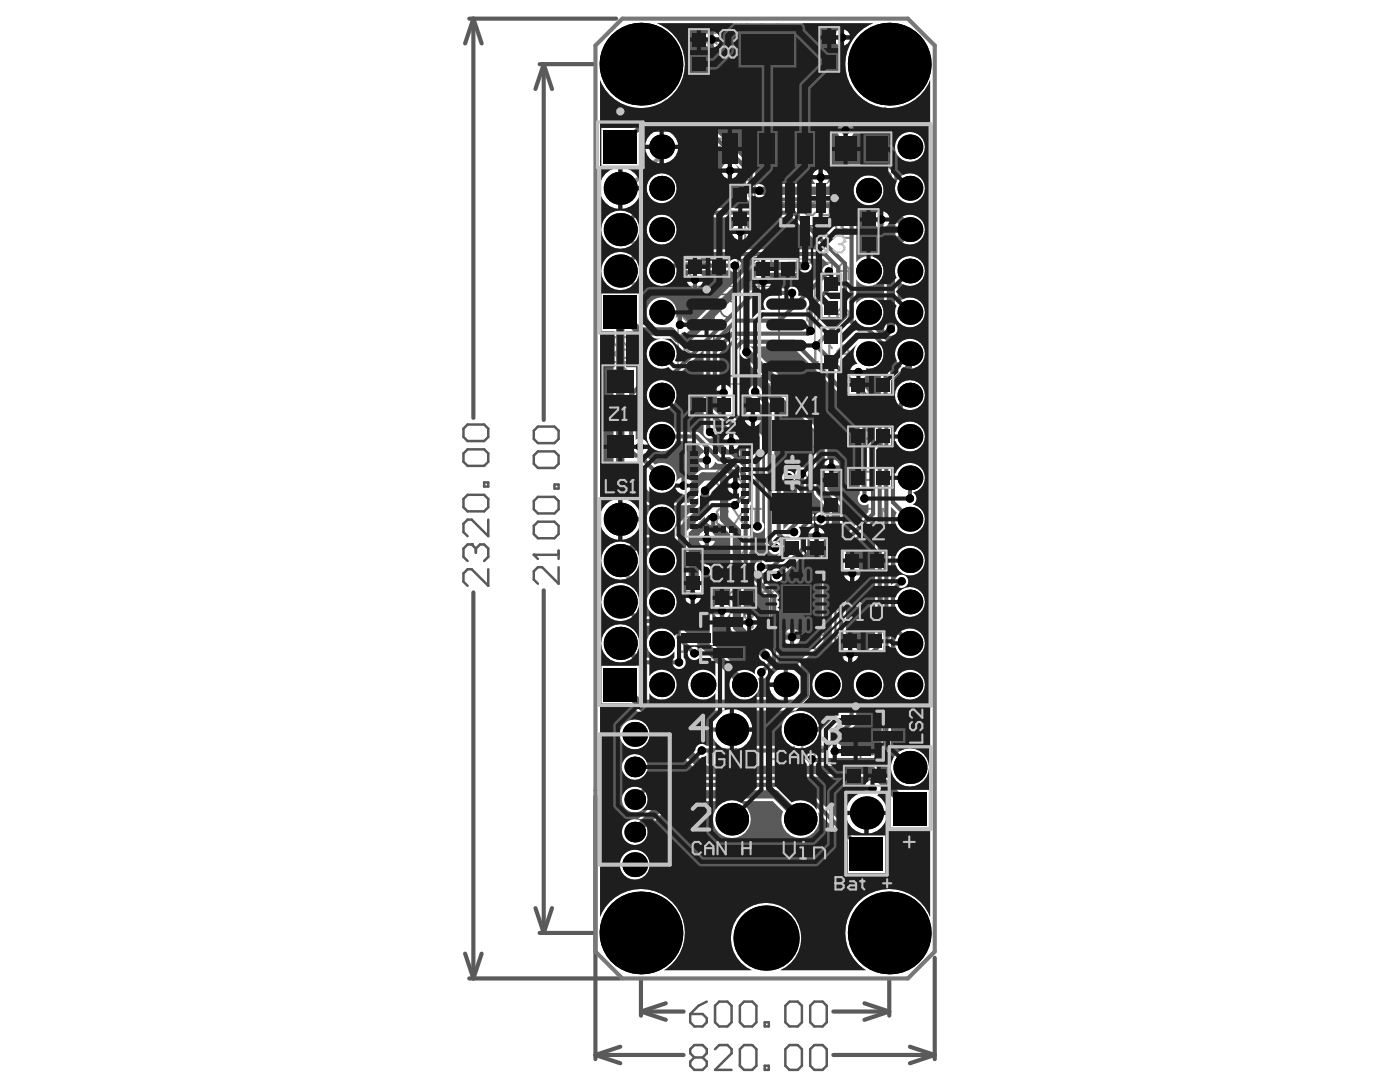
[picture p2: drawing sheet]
<svg xmlns="http://www.w3.org/2000/svg" width="279mm" height="216mm" viewBox="0 0 279 216" stroke-linecap="round" stroke-linejoin="round" font-family="sans-serif">
<path d="M135.3 57.1h27.3v19.5h-27.3zM152 112.8h13.8v13.8h-13.8z" fill="none" stroke="#5a5a5a" stroke-width=".2"/>
<g fill="none" stroke="#5a5a5a" stroke-width=".33">
<path d="M142.5 58.7h13v16.3h-13zM155.8 40.5h9.8v4.6h-9.8zM147.4 66.9h3.2M149 65.2v3.3M153.8 114.7h10.1v10h-10.1zM157.3 119.7h3.2M158.9 118.1v3.2M139.8 122.4h4.6v9.8h-4.6zM171.7 141.9h4.6v9.8h-4.6z"/>
<circle cx="145.4" cy="61.7" r="1.63"/>
<circle cx="156.8" cy="117.6" r="1.63"/>
</g>
<g fill="none" stroke="#5a5a5a" stroke-width=".83">
<path d="M93.6 3.7h29.4M94.5 3.7v79.7M94.5 3.7l1.6 5M94.5 3.7l-1.7 5M107.7 12.8h10.8M108.5 12.8l1.7 5M108.5 12.8v71M108.5 12.8l-1.6 5M94.5 118.2v77M108.5 117.8v68.4M118.8 158.9v52.4M92.8 190.3l1.7 4.9"/>
<path d="M93.6 195.2h30.2M96.1 190.3l-1.6 4.9M106.9 181.2l1.6 5M107.7 186.2h10.8M110.2 181.2l-1.7 5M127.9 195.6v7.1M177.5 195.6v7.1M186.6 191.1v20.2M118.8 210.5h17.6M118.8 210.5l5 1.7M123.8 208.9l-5 1.6M127.9 201.8l5 1.7"/>
<path d="M127.9 201.8h8.5M132.9 200.2l-5 1.6M166.3 201.8h11.2M166.3 210.5h20.3M172.5 200.2l5 1.6M177.5 201.8l-5 1.7M181.6 208.9l5 1.6M186.6 210.5l-5 1.7"/>
</g>
<path d="M94.1 108.6h-.8l-.8 .9v1.6l.8 .8M97.4 113.6v3.3l-3.3-3.3h-.8l-.8 .8v1.7l.8 .8" fill="none" stroke="#5a5a5a" stroke-width=".5"/>
<circle cx="94.1" cy="108.6" r=".25" fill="#5a5a5a"/>
<g fill="none" stroke="#5a5a5a" stroke-width=".5">
<path d="M92.5 85.5l.8-.8h3.3l.8 .8v1.7l-.8 .8h-3.3l-.8-.8zM92.5 90.5l.8-.8h3.3l.8 .8v1.6l-.8 .9h-3.3l-.8-.9zM92.5 99.6l.8-.9h3.3l.8 .9v1.6l-.8 .8h-3.3l-.8-.8zM96.6 96.3h.8v.8h-.8zM94.1 108.6l.9 .9M95 109.5v.8M95 109.5l.8-.9h.8l.8 .9v1.6l-.8 .8M97.4 103.7v3.3l-3.3-3.3h-.8l-.8 .8v1.7l.8 .8M106.5 110.7h5M111.5 109.9v1.6M111.5 113.2v3.3l-3.3-3.3h-.8l-.9 .8v1.7l.9 .8M141.1 199.9l-1.7 .8-1.7 1.6"/>
<path d="M137.7 202.3h2.5l.9 .9v.8l-.9 .8h-1.6l-.9-.8zM138.6 211l-.9-.8v-.8l.9-.9h1.6l.9 .9v.8l-.9 .8M138.6 211l-.9 .8v.9l.9 .8h1.6l.9-.8v-.9l-.9-.8M138.6 211h1.6M142.7 209.4l.8-.9h1.7l.8 .9v.8l-3.3 3.3h3.3M142.7 200.7l.8-.8h1.7l.8 .8v3.3l-.8 .8h-1.7l-.8-.8zM147.7 209.4l.8-.9h1.6l.9 .9v3.3l-.9 .8h-1.6l-.8-.8zM147.7 200.7l.8-.8h1.6l.9 .8v3.3l-.9 .8h-1.6l-.8-.8zM152.6 212.7h.8v.8h-.8zM152.6 204h.8v.8h-.8zM156.7 209.4l.9-.9h1.6l.8 .9v3.3l-.8 .8h-1.6l-.9-.8zM156.7 200.7l.9-.8h1.6l.8 .8v3.3l-.8 .8h-1.6l-.9-.8z"/>
<path d="M161.7 209.4l.8-.9h1.7l.8 .9v3.3l-.8 .8h-1.7l-.8-.8zM161.7 200.7l.8-.8h1.7l.8 .8v3.3l-.8 .8h-1.7l-.8-.8z"/>
</g>
<circle cx="106.5" cy="110.7" r=".25" fill="#5a5a5a"/>
<path d="M106.5 85.9l.9-.8h3.3l.8 .8v1.7l-.8 .8h-3.3l-.9-.8zM106.5 90.9l.9-.8h3.3l.8 .8v1.6l-.8 .9h-3.3l-.9-.9zM106.5 100l.9-.9h3.3l.8 .9v1.6l-.8 .9h-3.3l-.9-.9zM110.7 96.7h.8v.8h-.8zM106.5 110.7l.9 .8M106.5 104.9l.9-.8h3.3l.8 .8v1.7l-.8 .8h-3.3l-.9-.8z" fill="none" stroke="#5a5a5a" stroke-width=".5"/>
<path d="M118.8 9.1l5.4-5.4h57l5.4 5.4v180.8l-5.4 5.3h-57l-5.4-5.3z" fill="none" stroke="#787878" stroke-width=".83"/>
<path d="M127.9 25.2h57.8v115.6h-57.8zM131.6 21.9h-.4l-4.9 4.9v.4M132 31l-6.6 6.6h-1.6M123.8 54.1l3.7 3.7h13.2l1.3-1.2M123.8 45.8l4.1 4.1h11.6l.8 .9v1.6l.4 .4h.8M122.6 112.3l3.7 3.7h.8M123.8 128.4h.4l4.5 4.5v7.4l1.7 1.7h2.1" fill="none" stroke="#8c8c8c" stroke-width=".83"/>
<path d="M136 71h2.2l-1.6-1.7v3.4M138.7 61.2l-.6-.5h-1.1l-.5 .5v.6" fill="none" stroke="#8c8c8c" stroke-width=".41"/>
<circle cx="136.5" cy="61.8" r=".21" fill="#8c8c8c"/>
<g fill="none" stroke="#8c8c8c" stroke-width=".41">
<path d="M138.7 53l-.6-.5h-1.1l-.5 .5v.6l2.2 2.2h-2.2M122.6 72.2h2.4l-.8 .9 .8 .8h-2.4M123.8 69.8v1.6M124.2 67.3v1.2l-.4 .4h-.8l-.4-.4v-1.2h2.4M124.2 68.1l.8 .8M125 69.8h-1.6l-.8 .8 .8 .8h1.6M136 77.2h2.2v1.6l-1.1-.5h-.5l-.6 .5v1.1l.6 .6h1.1l.5-.6M136.5 61.8l.5 .5M137 62.3h.6M137 62.3l-.5 .6v.5l.5 .6h1.1l.6-.6M136.5 87.6l.5-.5h1.7v1.1l-.6 .5h-1.1l-.5-.5zM136.5 85.4l1.1 .6 1.1 1.1"/>
<path d="M155.2 130.8h3.3v1.7l-.6 .5h-2.2l-.5-.5zM156.8 125.3v1.1h1.1l.6-.5v-1.1l-.6-.6h-2.2l-.5 .6v1.1l.5 .5M158.5 127.5h-3.3l3.3 2.2h-3.3M129.2 148.6h3.3v1.6l-.6 .6h-.5l-.6-.6v-1.6M120.9 165.9l.4-.4h1.7l.4 .4v.9l-.4 .4h-1.7l-.4-.4zM123.4 168h-2.5l2.5 1.6h-2.5"/>
</g>
<circle cx="130.8" cy="148.6" r=".21" fill="#8c8c8c"/>
<path d="M126.3 143.2h.8M126.7 140.8v2.4M129.2 148.6v1.6l.5 .6h.6l.5-.6v-1.6M129.7 157.4l-.5-.6v-1.1l.5-.5h2.2l.6 .5v1.1l-.6 .6M130.3 159.1l.5-.6h1.1l.6 .6v1.1l-.6 .5h-1.1l-.5-.5zM130.8 168.4v2.2M130.8 162.9h1.7M130.8 162.9l-.5 .6 .5 .5h1.7M132.5 161.8h-2.2v.6l.5 .5M132.5 168.4h-2.2l-1.1 1.1 1.1 1.1h2.2" fill="none" stroke="#8c8c8c" stroke-width=".41"/>
<circle cx="126.7" cy="140.8" r=".21" fill="#8c8c8c"/>
<path d="M133.7 115.4l-.3-.2h-.5l-.3 .2v.3M120.9 140.8v1.6l.8 .8 .9-.8v-1.6M125 141.2l-.4-.4h-.8l-.4 .4v.4l1.6 1.6h-1.6M126.7 140.8l.4 .4" fill="none" stroke="#8c8c8c" stroke-width=".41"/>
<circle cx="132.6" cy="115.7" r=".21" fill="#8c8c8c"/>
<path d="M130.7 115.4l-.3-.2h-.6l-.2 .2v.3M131.8 116.5h.2v.3h-.2zM132.6 115.7l.3 .3M132.9 116h.2M132.9 116l-.3 .3v.2l.3 .3h.5l.3-.3" fill="none" stroke="#8c8c8c" stroke-width=".41"/>
<circle cx="129.6" cy="115.7" r=".21" fill="#8c8c8c"/>
<g fill="none" stroke="#8c8c8c" stroke-width=".41">
<path d="M120.9 97h1.2v2.5h-1.2l-.4-.4v-1.7zM123 97v2.5l1.6-2.5v2.5M125.4 97.4l.5-.4h.8l.4 .4v1.7l-.4 .4h-.8l-.5-.4v-.9h.9M127.9 115.2v1.1l.6 .5 .5-.5v-1.1M129.6 115.7l.2 .3M129.8 116h.3M129.8 116l-.2 .3v.2l.2 .3h.6l.3-.3M138.7 169.2h1.6M138.7 168v2.5M140.3 168v2.5M143.6 168v2.5l1.7-2.5v2.5M146.1 170.5v-1.7l.8-.8 .8 .8v1.7"/>
<path d="M146.1 169.2h1.6M148.6 168.4l.4-.4h.8l.4 .4v1.7l-.4 .4h-.8l-.4-.4M184.1 168.8h.8M184.5 166.3v2.5"/>
</g>
<circle cx="184.5" cy="166.3" r=".21" fill="#8c8c8c"/>
<g fill="none" stroke="#8c8c8c" stroke-width=".41">
<path d="M169.6 23.1h-1.6v-.4l.4-.4h.8l.4 .4v.8l-.4 .4h-.8M170.9 23.9h.8M171.7 21.5h-.4v2.4M172.9 22.3h.9l.4 .4v.8l-.4 .4h-.9l-.4-.4v-.8zM175 22.7h1.6M175 21.5v2.4M176.6 21.5v2.4M179.9 21.5l.9 .4 .8 .8M179.9 23.1l.5-.4h1.2v.8l-.4 .4h-.8l-.5-.4zM182.4 22.3h1.7M182.4 23.1h1.7M182.8 21.5v2.4"/>
<path d="M183.7 21.5v2.4M147.5 121.4l-.6 .5v1.1l.6 .6h.5M142 149.4h1.6v3.3h-1.6l-.6-.5v-2.2zM144.7 149.4v3.3l2.2-3.3v3.3M148 150l.6-.6h1.1l.5 .6v2.2l-.5 .5h-1.1l-.6-.5v-1.1h1.1M178.7 166.3v1.7l.8 .8 .9-.8v-1.7M182.8 166.8l-.4-.5h-.8l-.4 .5v.4l1.6 1.6h-1.6M184.5 166.3l.4 .5"/>
</g>
<circle cx="148" cy="123.6" r=".21" fill="#8c8c8c"/>
<path d="M147.5 127.4l-.6 .6v1.1l.6 .5h.5M148.6 123l-.6 .6M148.6 122.5v.5M149.7 121.4l.5 .5v1.1l-.5 .6h-.6l-.5-.6M149.7 124.7h.5v.5h-.5z" fill="none" stroke="#8c8c8c" stroke-width=".41"/>
<circle cx="148" cy="129.6" r=".21" fill="#8c8c8c"/>
<path d="M176.2 44.7l-.5-.5h-1.1l-.6 .5v.6M146.9 130.7h2.2l1.1 1.1-1.1 1.1h-2.2M148.6 129.1l-.6 .5M148.6 128.5v.6M149.7 127.4l.5 .6v1.1l-.5 .5h-.6l-.5-.5M179.9 145.7l-.4-.4h-.8l-.4 .4v.4l1.6 1.7h-1.6M180.8 145.7l.4-.4h.8l.4 .4v.4l-.4 .4h-.8l-.4 .4v.5l.4 .4h.8l.4-.4M184.9 145.3v2.5h-1.7" fill="none" stroke="#8c8c8c" stroke-width=".41"/>
<circle cx="174" cy="45.3" r=".21" fill="#8c8c8c"/>
<path d="M170.2 44.7l-.6-.5h-1.1l-.5 .5v.6M172.4 46.9h.5v.6h-.5zM174 45.3l.6 .5M174.6 45.8h.5M174.6 45.8l-.6 .6v.5l.6 .6h1.1l.5-.6" fill="none" stroke="#8c8c8c" stroke-width=".41"/>
<circle cx="168" cy="45.3" r=".21" fill="#8c8c8c"/>
<g fill="none" stroke="#8c8c8c" stroke-width=".41">
<path d="M142.4 56.6h1.6M142.4 55.3v2.5M144 51.4v2.4h-1.6M144 55.3v2.5M147.3 51.4v2.4l1.7-2.4v2.4M147.3 55.3v2.5l1.7-2.5v2.5M149.8 53.8v-1.6l.8-.8 .9 .8v1.6M149.8 57.8v-1.7l.8-.8 .9 .8v1.7M149.8 52.6h1.7M149.8 56.6h1.7M152.3 51.8l.4-.4h.8l.4 .4v1.6l-.4 .4h-.8l-.4-.4M152.3 55.7l.4-.4h.8l.4 .4v1.7l-.4 .4h-.8l-.4-.4"/>
<path d="M164.7 44.2v2.2l1.1 1.1 1.1-1.1v-2.2M168 45.3l.5 .5M168.5 45.8h.6M168.5 45.8l-.5 .6v.5l.5 .6h1.1l.6-.6M170.9 175.4v2.5h-1.3l-.4-.4v-.4l.4-.4h1.3"/>
</g>
<circle cx="170.9" cy="176.7" r=".21" fill="#8c8c8c"/>
<path d="M160.3 171.7h1.1M161.4 169.5h-.6v2.2M162.2 176.7h1.6M162.5 168.4v2.2l1.1 1.1 1.1-1.1v-2.2M163 175.8v1.7M165.1 176.3h.8M165.5 175.8v1.7l-.4 .4M168 176.3h-.9l-.4 .4v1.2h1.3l.4-.4-.4-.4h-1.3M170.9 175.4h-1.3l-.4 .4v.5l.4 .4h1.3" fill="none" stroke="#8c8c8c" stroke-width=".41"/>
<circle cx="160.8" cy="168.4" r=".21" fill="#8c8c8c"/>
<path d="M132.9 143.2h.8M133.3 140.8v2.4M134.5 141.2l.4-.4h.9l.4 .4v.4l-.4 .4h-.9l-.4 .4v.4l.4 .4h.9l.4-.4M138.7 140.8v2.4h-1.7M155.2 149v2.5h-1.7M158.5 149v2.5l1.6-2.5v2.5M161 151.5v-1.7l.8-.8 .8 .8v1.7M161 150.2h1.6M163.4 149.4l.4-.4h.9l.4 .4v1.7l-.4 .4h-.9l-.4-.4M156.4 171.7v-1.6l.6-.6h1.6v2.2" fill="none" stroke="#8c8c8c" stroke-width=".41"/>
<circle cx="133.3" cy="140.8" r=".21" fill="#8c8c8c"/>
<path d="M176.4 130h1.1M176.9 126.7v3.3M133.3 140.8l.4 .4" fill="none" stroke="#8c8c8c" stroke-width=".41"/>
<circle cx="176.9" cy="126.7" r=".21" fill="#8c8c8c"/>
<path d="M138.8 130h1.1M139.3 126.7v3.3M163.2 126.7h1.1l.5 .6v2.2l-.5 .5h-1.1l-.6-.5v-2.2zM165.9 128.4h2.2M165.9 130v-2.2l1.1-1.1 1.1 1.1v2.2M172.5 128.4h2.2l-1.6-1.7v3.3M176.9 126.7l.6 .6" fill="none" stroke="#8c8c8c" stroke-width=".41"/>
<circle cx="139.3" cy="126.7" r=".21" fill="#8c8c8c"/>
<path d="M136 130h1.1M136.6 126.7v3.3M139.3 126.7l.6 .6" fill="none" stroke="#8c8c8c" stroke-width=".41"/>
<circle cx="136.6" cy="126.7" r=".21" fill="#8c8c8c"/>
<path d="M175.5 104.8h1.1M176.1 101.5v3.3M136.6 126.7l.5 .6" fill="none" stroke="#8c8c8c" stroke-width=".41"/>
<circle cx="176.1" cy="101.5" r=".21" fill="#8c8c8c"/>
<path d="M164 102.1l-.6-.6h-1.1l-.5 .6v.5M165.1 104.8v-2.2l1.1-1.1 1.1 1.1v2.2M165.1 103.2h2.2M173.9 101.5h-2.2v.6l2.2 2.2v.5M176.1 101.5l.5 .6" fill="none" stroke="#8c8c8c" stroke-width=".41"/>
<circle cx="161.8" cy="102.6" r=".21" fill="#8c8c8c"/>
<path d="M145.3 102.1l-.6-.6h-1.1l-.5 .6v.5M146.4 101.5l2.2 3.3M148.6 101.5l-2.2 3.3M149.7 101.5h2.2M150.8 101.5v3.3M161.8 102.6l.5 .6M162.3 103.2h.6M162.3 103.2l-.5 .5v.6l.5 .5h1.1l.6-.5" fill="none" stroke="#8c8c8c" stroke-width=".41"/>
<circle cx="143.1" cy="102.6" r=".21" fill="#8c8c8c"/>
<path d="M176 97.4h1.1M176.5 94.1v3.3M137 103.2h1.1M137 103.2l-.5 .5v.6l.5 .5h1.1l.6-.5v-.6l-.6-.5M137 103.2l-.5-.6v-.5l.5-.6h1.1l.6 .6v.5l-.6 .6M143.1 102.6l.5 .6M143.6 103.2h.6M143.6 103.2l-.5 .5v.6l.5 .5h1.1l.6-.5" fill="none" stroke="#8c8c8c" stroke-width=".41"/>
<circle cx="176.5" cy="94.1" r=".21" fill="#8c8c8c"/>
<g fill="none" stroke="#8c8c8c" stroke-width=".41">
<path d="M145.3 94.3l-.6-.6h-1.1l-.5 .6v.5M146.4 93.7l2.2 3.3M148.6 93.7l-2.2 3.3M150.8 95.9l-1.1 1.1M151.9 95.9h-1.7l-.5-.5v-1.1l.5-.6h1.7v3.3M158.9 95.8h2.2M158.9 97.4v-2.2l1.1-1.1 1.1 1.1v2.2M162.7 94.1h1.7v3.3h-1.7l-.5-.5v-2.2zM165.5 94.7l.5-.6h1.1l.6 .6v.5l-.6 .6h-1.1l-.5 .5v.6l.5 .5h1.1l.6-.5M172.7 95.8l-.6-.6v-.5l.6-.6h1.1l.5 .6v.5l-.5 .6M172.7 95.8l-.6 .5v.6l.6 .5h1.1l.5-.5v-.6l-.5-.5M172.7 95.8h1.1"/>
<path d="M176.5 94.1l.6 .6"/>
</g>
<circle cx="143.1" cy="94.8" r=".21" fill="#8c8c8c"/>
<path d="M164.9 72.2h1.1M165.5 68.9v3.3M167.1 72.2v-2.2l1.1-1.1 1.1 1.1v2.2M167.1 70.6h2.2M138.7 93.7h-2.2v.6l2.2 2.2v.5M143.1 94.8l.5 .6M143.6 95.4h.6M143.6 95.4l-.5 .5v.6l.5 .5h1.1l.6-.5" fill="none" stroke="#8c8c8c" stroke-width=".41"/>
<circle cx="165.5" cy="68.9" r=".21" fill="#8c8c8c"/>
<path d="M162.2 72.2h1.1M162.7 68.9v3.3M165.5 68.9l.5 .6" fill="none" stroke="#8c8c8c" stroke-width=".41"/>
<circle cx="162.7" cy="68.9" r=".21" fill="#8c8c8c"/>
<path d="M162.7 68.9l.6 .6M164.9 64.4h1.1M165.5 61.1v3.3M167.1 64.4v-2.2l1.1-1.1 1.1 1.1v2.2M167.1 62.7h2.2" fill="none" stroke="#8c8c8c" stroke-width=".41"/>
<circle cx="165.5" cy="61.1" r=".21" fill="#8c8c8c"/>
<path d="M142.9 39.2h1.1M143.5 35.9v3.3M145.1 35.9l2.2 3.3M147.3 35.9l-2.2 3.3M149.5 38.1l-1.1 1.1M150.6 38.1h-1.6l-.6-.5v-1.1l.6-.6h1.6v3.3M161.1 61.6l.5-.5h1.1l.6 .5v2.2l-.6 .6h-1.1l-.5-.6zM165.5 61.1l.5 .5" fill="none" stroke="#8c8c8c" stroke-width=".41"/>
<circle cx="143.5" cy="35.9" r=".21" fill="#8c8c8c"/>
<path d="M136.3 35.9h1.1l.6 .6v2.2l-.6 .5h-1.1l-.5-.5v-2.2zM136.6 27.7h1.6v3.3h-1.6l-.6-.6v-2.2zM139.3 27.7v3.3l2.2-3.3v3.3M142.6 28.2l.6-.5h1.1l.5 .5v2.2l-.5 .6h-1.1l-.6-.6v-1.1h1.1M143.5 35.9l.5 .6M176.1 118.5v3.3M175.5 121.8h1.1M163.8 156.9h1.3v2.4h-1.3l-.4-.4v-1.6zM165.9 156.9v2.4l1.7-2.4v2.4M168.4 157.3l.4-.4h.8l.4 .4v1.6l-.4 .4h-.8l-.4-.4v-.8h.8" fill="none" stroke="#8c8c8c" stroke-width=".41"/>
<circle cx="176.1" cy="118.5" r=".21" fill="#8c8c8c"/>
<path d="M163.4 118.5v3.3M171.7 118.5h2.2v1.6l-1.1-.5h-.6l-.5 .5v1.1l.5 .6h1.1l.6-.6M176.1 118.5l.5 .5M162.9 121.8h1.1M165.1 121.8v-2.2l1.1-1.1 1.1 1.1v2.2M165.1 120.1h2.2" fill="none" stroke="#8c8c8c" stroke-width=".41"/>
<circle cx="163.4" cy="118.5" r=".21" fill="#8c8c8c"/>
<path d="M163.4 118.5l.6 .5M176 113.9h1.1M176.5 110.6v3.3" fill="none" stroke="#8c8c8c" stroke-width=".41"/>
<circle cx="176.5" cy="110.6" r=".21" fill="#8c8c8c"/>
<g fill="none" stroke="#8c8c8c" stroke-width=".41">
<path d="M140.6 118.1v3.3M147.7 118.6l-.5-.5h-1.1l-.6 .5v.6l2.2 2.2h-2.2M148.8 118.1l2.2 3.3M151 118.1l-2.2 3.3M152.1 118.1h2.2M153.2 118.1v3.3M164.4 111.2l-.6-.6h-1.1l-.5 .6v.5l2.2 2.2h-2.2M165.5 112.3h2.2M165.5 113.9v-2.2l1.1-1.1 1.1 1.1v2.2M172.1 110.6l1.1 .6 1.1 1.1M172.1 112.8l.6-.5h1.6v1.1l-.5 .5h-1.1l-.6-.5zM176.5 110.6l.6 .6"/>
<path d="M140 121.4h1.1"/>
</g>
<circle cx="140.6" cy="118.1" r=".21" fill="#8c8c8c"/>
<path d="M175.5 89.2h1.1M176.1 85.9v3.3M136.2 118.6l.5-.5h1.1l.6 .5v2.2l-.6 .6h-1.1l-.5-.6zM140.6 118.1l.5 .5" fill="none" stroke="#8c8c8c" stroke-width=".41"/>
<circle cx="176.1" cy="85.9" r=".21" fill="#8c8c8c"/>
<g fill="none" stroke="#8c8c8c" stroke-width=".41">
<path d="M159.4 39.6v3.3h-1.6l-.6-.5v-.6l.6-.5h1.6M163.8 39.6v2.8l.6 .5h1.1l.5-.5v-2.8M167.1 39.6v2.2l1.1 1.1 1.1-1.1v-2.2M157.2 52.4h2.2v3.3M158.3 54.1h1.1M160.5 52.4h2.2v3.3h-2.2M160.5 40.2l.6-.6h1.1l.5 .6v.5l-.5 .6h-1.1l-.6 .5v.6l.6 .5h1.1l.5-.5M161.6 54.1h1.1M164.9 54.6l-1.1 1.1M166 54.6h-1.6l-.6-.5v-1.1l.6-.6h1.6v3.3M167.1 55.7v-2.2l1.1-1.1 1.1 1.1v2.2M167.1 54.1h2.2"/>
<path d="M161.2 79.4l.6-.6h1.6v1.1l-.5 .6h-1.1l-.6-.6zM161.2 77.2l1.1 .5 1.1 1.1M164.5 78.8h2.2M171.7 77.2h1.1l.5 .5v2.2l-.5 .6h-1.1l-.6-.6v-2.2zM176.6 77.7l-.5-.5h-1.1l-.6 .5v.6l2.2 2.2h-2.2M160.7 85.9v3.3h-2.2M161.8 86.4l.5-.5h1.1l.6 .5v2.2l-.6 .6h-1.1l-.5-.6M164.5 80.5v-2.2l1.1-1.1 1.1 1.1v2.2M165.1 86.4l.5-.5h1.1l.6 .5v.6l-.6 .5h-1.1l-.5 .6v.5l.5 .6h1.1l.6-.6M171.7 87.5h1.6l.6-.5v-.6l-.6-.5h-1.1l-.5 .5v2.2l.5 .6h1.1l.6-.6M176.1 85.9l.5 .5"/>
</g>
<circle cx="159.4" cy="41.3" r=".21" fill="#8c8c8c"/>
<path d="M159.4 39.6h-1.6l-.6 .6v.5l.6 .6h1.6M142.1 47.9h1.1M142.6 44.6v3.3M144.3 44.6l2.2 3.3M146.5 44.6l-2.2 3.3M147.6 44.6h2.2M148.7 44.6v3.3" fill="none" stroke="#8c8c8c" stroke-width=".41"/>
<circle cx="142.6" cy="44.6" r=".21" fill="#8c8c8c"/>
<path d="M136 47.9h1.1M136.6 44.6v3.3M142.6 44.6l.6 .5" fill="none" stroke="#8c8c8c" stroke-width=".41"/>
<circle cx="136.6" cy="44.6" r=".21" fill="#8c8c8c"/>
<g fill="none" stroke="#8c8c8c" stroke-width=".41">
<path d="M147.7 19v3.3M148.8 19.5l.6-.5h1.1l.5 .5v2.2l-.5 .6h-1.1l-.6-.6M155.5 19.7h.7M155.9 17.7v2M157.6 19.4h.3v.3h-.3zM160 18l-.4-.3h-.6l-.4 .3v.4l1.4 1.3h-1.4M160.7 18.4l1.4 1.3M162.1 18.4l-1.4 1.3M164.5 19l.3-.3h1v.7l-.3 .3h-.7l-.3-.3zM164.5 17.7l.6 .3 .7 .7M167.2 19.4h.4v.3h-.4zM168.6 17.7h.7l.3 .3v1.4l-.3 .3h-.7l-.4-.3v-1.4z"/>
<path d="M134.5 21.2h-2.2v-.6l.6-.5h1.1l.5 .5v1.1l-.5 .6h-1.1M135.6 22.3h1.7l.5-.6v-1.1l-.5-.5h-1.7v2.7l.6 .6h.5M139.5 20.1h.5l1.1 1.1M141.1 20.1v2.2M143.9 20.1h-1.1l-.6 .5v1.7h1.7l.5-.6-.5-.5h-1.7M147.7 20.6l-.5-.5h-1.1l-.6 .5v1.7M136.6 44.6l.5 .5"/>
</g>
<circle cx="155.9" cy="17.7" r=".21" fill="#8c8c8c"/>
<g fill="none" stroke="#8c8c8c" stroke-width=".41">
<path d="M155.7 5.2l-.3-.3h-.5l-.3 .3v.3M155.9 17.7l.3 .3M157.9 5.5v1.4l.3 .2h.3M159 5.5v.8l-.3 .3h-.8M159.6 5.5h.8l.3 .3-.3 .2h-.6l-.2 .3 .2 .3h.9M161.2 6.6v-.8l.3-.3h.8v1.1M164 6h-1.1v-.2l.2-.3h.6l.3 .3v.5l-.3 .3h-.6M165.6 6h-1.1v-.2l.3-.3h.6l.2 .3v.5l-.2 .3h-.6M166.2 4.9h1.1M166.7 4.9v1.7M136.5 111.5h1.6l.6-.6v-.6l-.6-.5h-1.1l-.5 .5v2.3l.5 .5h1.1l.6-.5M145.3 110.3l-.6-.5h-1.1l-.5 .5v.6l2.2 2.2h-2.2"/>
<path d="M146.4 109.8l2.2 3.3M148.6 109.8l-2.2 3.3M150.8 112l-1.1 1.1M151.9 112h-1.7l-.5-.5v-1.2l.5-.5h1.7v3.3"/>
</g>
<circle cx="154.6" cy="5.5" r=".21" fill="#8c8c8c"/>
<g fill="none" stroke="#8c8c8c" stroke-width=".41">
<path d="M135.6 5.5h.3l.6 .5M136.5 5.5v1.1M138.1 6h-1.1v-.2l.3-.3h.5l.3 .3v.5l-.3 .3h-.5M139.8 6.6h-.9l-.2-.3v-.5l.2-.3h.9v1.6M141.1 5.5h-.5l-.3 .3v.8h.8l.3-.3-.3-.3h-.8M142 5.2l.2-.3h.6l.3 .3v1.1l-.3 .3h-.6l-.2-.3M145.3 4.9v1.4l.2 .3h.6l.3-.3v-1.4M146.9 6.6v-1.7l.6 .6 .5-.6v1.7M148.8 6.6h.6M148.8 4.9h.6M149.1 4.9v1.7M152.7 5.2l-.3-.3h-.5l-.3 .3v.3l1.1 1.1h-1.1"/>
<path d="M153.8 6.3h.3v.3h-.3zM154.6 5.5l.3 .3M154.9 5.8h.3M154.9 5.8l-.3 .2v.3l.3 .3h.5l.3-.3M158.5 10.1h.5M159 9h-.3v1.1M160.4 9h-.6l-.2 .3v.8h.8l.3-.3-.3-.2h-.8M161.5 8.5h.8v1.6h-.8l-.3-.3v-1.1zM164.5 8.5h.6M164.8 8.5v1.3l.3 .3h.3l.2-.3"/>
</g>
<circle cx="158.7" cy="8.5" r=".21" fill="#8c8c8c"/>
<g fill="none" stroke="#8c8c8c" stroke-width=".41">
<path d="M139.2 10.1h.6M139.5 8.5v1.6M140.3 8.7l.3-.2h.5l.3 .2v1.1l-.3 .3h-.5l-.3-.3zM143.1 8.7l-.3-.2h-.6l-.2 .2v.3l1.1 1.1h-1.1M145.5 9h.3l.6 .6M146.4 9v1.1M147.7 9h-.5l-.3 .3v.8h.8l.3-.3-.3-.2h-.8M148.6 10.1v-1.6l.5 .5 .6-.5v1.6M151.9 9.3h1.1M155.2 9v1.4l.2 .3h.3M156.3 9v.8l-.3 .3h-.8M157.1 10.1h.5"/>
<path d="M157.6 8.5h-.2v1.6"/>
</g>
<circle cx="139.5" cy="8.5" r=".21" fill="#8c8c8c"/>
<path d="M137.3 8.5l.5 .2 .6 .6M137.3 9.6l.3-.3h.8v.5l-.3 .3h-.5l-.3-.3zM139.5 8.5l.3 .2M158.3 13.6h.6M158.9 12.5h-.3v1.1M159.4 13.6v-.8l.3-.3h.8v1.1M161.1 12v1.4l.3 .2h.5l.3-.2v-1.4" fill="none" stroke="#8c8c8c" stroke-width=".41"/>
<circle cx="158.6" cy="12" r=".21" fill="#8c8c8c"/>
<path d="M141.5 12.5h-.5l-.3 .3v.8h.8l.3-.2-.3-.3h-.8M142.4 12.5h.8l.3 .3-.3 .3h-.6l-.2 .3 .2 .2h.9M144.3 13.6h.5M144.8 12h-.2v1.6M145.4 12.5v1.1h.8l.3-.2v-.9M147.1 12h1.1M147.6 12v1.6M150.6 12l.3 .3v1.3M150.6 12.8h.6M152 12.5h.6l.2 .3v.6l-.2 .2h-.6l-.3-.2v-.6zM155.6 13.4h.3v.2h-.3zM156.4 12.5l.6 1.1 .5-1.1" fill="none" stroke="#8c8c8c" stroke-width=".41"/>
<g fill="#5a5a5a">
<path d="M143.6 70.5l3-3h.9l-1.6 1.7-.1 8.3-.2-.3-.8-.4v1.6h-.8v-1.6l-.4 .1z"/>
<path d="M170.9 138.3a2.97 2.97 0 0 0 5.1-.2v10.9l-1.7 1.7h-6.3l.2-.4h-1.6v-.8h1.6a1.49 1.49 0 0 0-1.2-1.2l3.8-3.9z"/>
<path d="M171.3 73.8h1.6l-.1-.3a2.86 2.86 0 0 0 3-1.2v6.4l-.9 .9-3.8-3.7a1.57 1.57 0 0 0 1.8-1.2h-1.6z"/>
<path d="M148.4 114.4l5.2 5.2v10.1l-3.8-3.9a1.52 1.52 0 0 0 1.3-1.2h-1.6v-.4h-.4v-1.6l-.7 .4zM149.9 122.6v1.2h1.2a1.49 1.49 0 0 0-1.2-1.2z"/>
<path d="M137.4 106.3l3.3-3.2a1.58 1.58 0 0 0 1.2 1.7v-1.6h.9v1.6l.7-.4 2.2 2.2v15.2a1.57 1.57 0 0 0-1.2-1.6v3.2a1.57 1.57 0 0 0 1.2-1.5l.1 3.7 6 6.1 .9 .4-.7 .7a1.31 1.31 0 0 0-1.3 1.7 2.94 2.94 0 0 0-3.1-.7l-5.5-5.5v-14.4a1.35 1.35 0 0 0-1.3-1.3 1.35 1.35 0 0 0-1.3 1.3v3.8l-.8-.4v1.6h-.9v-1.6l-.4 .1zM141.5 105.9v1.2h1.2a1.49 1.49 0 0 0-1.2-1.2zM139.9 106.3l-.4 .8h1.2v-1.2zM141.5 107.9v1.2a1.49 1.49 0 0 0 1.2-1.2zM139.5 107.9a1.49 1.49 0 0 0 1.2 1.2v-1.2zM142.9 120.6l-.4 .8h1.1v-1.2zM142.5 122.2a1.49 1.49 0 0 0 1.1 1.2v-1.2z"/>
<path d="M168.8 109.3l5.8-5.9v24.9l-5.2 5.3a1.19 1.19 0 0 0-.6-1.2v-.5l.4 .2v-3.2l-.4 .2v-13.6l.9 .5v-3.2l-.9 .5zM170.5 112.8v1.2h1.2a1.49 1.49 0 0 0-1.2-1.2zM170.5 114.8v1.2a1.49 1.49 0 0 0 1.2-1.2zM170.1 128.9v1.2h1.2a1.49 1.49 0 0 0-1.2-1.2zM170.1 130.9v1.2a1.49 1.49 0 0 0 1.2-1.2z"/>
<path d="M149.7 69.1h8.4l13.5 13.5v15.9a1.33 1.33 0 0 0-.1 1.8 1.33 1.33 0 0 0 1.8 .2v1.6l-6.1 6.1-.2 .7v23.9v.4l.5 .6v1.1a2.99 2.99 0 0 0-4.4-.5 2.99 2.99 0 0 0 0 4.5 2.99 2.99 0 0 0 4.4-.6v1.8l-4.2 4.3a3.8 3.8 0 0 0-6-1.8 3.8 3.8 0 0 0 .5 6.2h-9.3a3.7 3.7 0 0 0 1.6-2.8h-8.1a3.7 3.7 0 0 0 1.6 2.8h-2.6a1.33 1.33 0 0 0-1.4-.3 1.33 1.33 0 0 0-.9 1.2l-7.9-7.9h13.8a3.9 3.9 0 0 0-2.6 3.4h8.1a3.9 3.9 0 0 0-2.6-3.4h11.3l.5-.1 .5-.3 2.1-2.3 .1-5.7 4.1-4.2 .3-.4 .1-.5v-19.6l1.3-1.3 .3-.4 .1-.5-.1-5.8-3-3.1v-2.9l.4 .2v-3.2l-.4 .1-.1-7.3-.3-.4zM166.3 91.7v1.2h1.2a1.49 1.49 0 0 0-1.2-1.2zM166.3 93.7v1.2a1.49 1.49 0 0 0 1.2-1.2z"/>
<path d="M126.9 79.1l3.2-3.2h1.6a2.98 2.98 0 0 0-2.2 4.5 2.98 2.98 0 0 0 5.1 0 2.98 2.98 0 0 0-2.2-4.5h1.5l.7-.3 5.8-5.8v16a1.34 1.34 0 0 0 .9 1.7 1.34 1.34 0 0 0 1.7-.8 1.34 1.34 0 0 0-.7-1.7v-2.7l4.3 4.3-.2-.1v1.2h1.1v-.2l1.4 1.4v4.8l-3-2.9-2-.1-4.6-4.5h-4.4a2.99 2.99 0 0 0-4.6-1.5 2.99 2.99 0 0 0 0 4.8 2.99 2.99 0 0 0 4.6-1.5h3.7l2.2 2.2a1.51 1.51 0 0 0-1.3 1.2h1.6v.4h.4v1.6a1.51 1.51 0 0 0 1.2-1.3l.5 .4 .3 .1h1.6l2.5 2.4v.5l-.5-.2v1.6h-.8v-1.6l-.4 .2a2.2 2.2 0 0 0-1.9-1.8l-4.2 .1-2.1 2-.9-.5v1.6h-.8v-1.6l-.8 .4-.3 .4a2.98 2.98 0 0 0-1-3.1 2.98 2.98 0 0 0-3.2-.3l-2.1-2.1 .3-.2 .4-.8h-1.6v-.4h-.4v-1.6l-.4 .1zM144.8 86.9l-.5 .8h1.2v-1.2zM128.1 87.6v1.1h1.2a1.49 1.49 0 0 0-1.2-1.1zM146.4 88.6v1.1a1.49 1.49 0 0 0 1.1-1.1zM144.3 88.6a1.49 1.49 0 0 0 1.2 1.1v-1.1zM139.5 92.2a1.49 1.49 0 0 0 1.2 1.2v-1.2z"/>
<path d="M147.7 70.5l.3 .7 14.4 14.4v12.5l.1 .6 .3 .4 2.7 2.7v4.1l-.9 .9a1.57 1.57 0 0 0-1.2-1.6v3.2l.4-.1v19.4l-4.1 4.2-.3 .4-.1 .5v1.6a3 3 0 0 0-2.1-1v3.2h-.4v.4h-3.3a3 3 0 0 0 1.1 2.1h-4.3a2.93 2.93 0 0 0 .9-3.9 1.32 1.32 0 0 0 1.4 .1 1.32 1.32 0 0 0 .7-1.2l1.9-1.9 .2-.6v-12.4l-.2-.6-5.5-5.5v-12.2l.6-.6v3.8a1.34 1.34 0 0 0-.1 1.9 1.34 1.34 0 0 0 2 0 1.34 1.34 0 0 0-.1-1.9v-16.8l-.3-.6-1.5-1.6a1.59 1.59 0 0 0 1.6-1.2h-1.6v-.5h-.5v-1.6a1.59 1.59 0 0 0-1.2 1.6l-.9-.9zM150.7 81.8v1.2h1.2a1.49 1.49 0 0 0-1.2-1.2zM149.8 77.2a1.34 1.34 0 0 0-.3 1.5 1.34 1.34 0 0 0 1.2 .8l2 2v26.7v.4l.6 .7a1.32 1.32 0 0 0 .8 1.2 1.32 1.32 0 0 0 1.4-.1l-1.7 1.8h-1a1.34 1.34 0 0 0-1.9-.1 1.34 1.34 0 0 0 0 2 1.34 1.34 0 0 0 1.9-.1h1.1a1.34 1.34 0 0 0 .7 2.1 1.34 1.34 0 0 0 1.7-1.4l4.8-4.8v-4.3l1.1-1.1h.7a1.34 1.34 0 0 0 1.9 0 1.34 1.34 0 0 0 0-1.9 1.34 1.34 0 0 0-1.9 0l-1.4 .1-.6 .4v-7.6a1.34 1.34 0 0 0 .1-1.9 1.34 1.34 0 0 0-1.9 0 1.34 1.34 0 0 0 0 1.9v7.4l-2.8 2.8v-8.1l1.1-1a1.34 1.34 0 0 0 1.3-1.3 1.34 1.34 0 0 0-1.3-1.4 1.34 1.34 0 0 0-1.3 1.4l-1.3 1.3-.3 .5v-16l-.2-.7-2.2-2.2a1.34 1.34 0 0 0-.9-1.3 1.34 1.34 0 0 0-1.4 .3zM161.8 105.7l-.4 .7h1.2v-1.2zM161.4 107.3a1.49 1.49 0 0 0 1.2 1.1v-1.1zM157.6 119.7a1.33 1.33 0 0 0 2.6 0 1.33 1.33 0 0 0-2.6 0zM158.5 125.5v1.2h1.2a1.49 1.49 0 0 0-1.2-1.2zM156.9 125.9l-.4 .8h1.2v-1.2zM158.5 127.5v1.2a1.49 1.49 0 0 0 1.2-1.2zM156.5 127.5a1.49 1.49 0 0 0 1.2 1.2v-1.2zM154.5 134.3l-.6 .7-.4 1.2h2.9v-2.8l-1.2 .3z"/>
<path d="M119.8 16a8.8 8.8 0 0 0 14.3 3 8.8 8.8 0 0 0-3-14.4h43.2a8.8 8.8 0 0 0-3 14.4 8.8 8.8 0 0 0 14.3-3v167a8.8 8.8 0 0 0-13.7-3.6 8.8 8.8 0 0 0 .9 14.2h-17.1a7 7 0 0 0 2.7-10.7 7 7 0 0 0-11 0 7 7 0 0 0 2.6 10.7h-17.5a8.8 8.8 0 0 0 1-14.2 8.8 8.8 0 0 0-13.7 3.6v-78.4a4.1 4.1 0 0 0 3.6 3.1v-8.2a4.1 4.1 0 0 0-3.6 3.1v-64a4.1 4.1 0 0 0 3.6 3.1v-8.2a4.1 4.1 0 0 0-3.6 3zM168.4 5.9v1.2h1.2a1.49 1.49 0 0 0-1.2-1.2zM166.8 6.3l-.4 .8h1.2v-1.2zM142.4 6.3v1.2h1.2a1.49 1.49 0 0 0-1.2-1.2zM140.8 6.7l-.4 .8h1.2v-1.2zM168.4 7.9v1.2a1.49 1.49 0 0 0 1.2-1.2zM166.4 7.9a1.49 1.49 0 0 0 1.2 1.2v-1.2zM142.4 8.3v1.2a1.49 1.49 0 0 0 1.2-1.2zM140.4 8.3a1.49 1.49 0 0 0 1.2 1.2v-1.2zM120 25.5v7.6h7.6v-6.2h2.2a3 3 0 0 0-1 2h6.5l-.4-1.3-.6-.7h6.6l8 7.9v4.7l2 2h-23.7l-.7 .3-.8 .7a3.8 3.8 0 0 0-5.7 2.7 3.8 3.8 0 0 0 4.5 4.4 3.8 3.8 0 0 0 2.6-5.7l.5-.5h2.8a2.99 2.99 0 0 0-.6 4.4 2.99 2.99 0 0 0 4.5 0 2.99 2.99 0 0 0-.6-4.4h24.4l6.4 6.4h-37.3l-.7 .2-.7 .8a3.8 3.8 0 0 0-5.8 2.6 3.8 3.8 0 0 0 4.5 4.4 3.8 3.8 0 0 0 2.6-5.7l.5-.5h2.8a2.99 2.99 0 0 0 .3 5.2 2.99 2.99 0 0 0 4.3-2.9l10.7 .1a1.35 1.35 0 0 0 1.9 0 1.35 1.35 0 0 0 0-2 1.35 1.35 0 0 0-1.9 .1h-11.4l-.6-.5h30.5l1.2 1.2-.5 .1a1.32 1.32 0 0 0-.8 1.3l-4.8 4.7 .1-.4a1.34 1.34 0 0 0-.8-1.3 1.34 1.34 0 0 0-1.5 .3h-3.8l.6-.9h-1.6v-.8h1.6v-.2a1.6 1.6 0 0 0-1.9-1l.2-.2h8.5a1.35 1.35 0 0 0 1.3-1.3 1.35 1.35 0 0 0-1.3-1.4l-9.6 .1-.4 .3-13.6 13.6 .2-.5h-1.6v-.4h-.4v-1.6l-.5 .2a2.98 2.98 0 0 0-1.5-3.8 2.98 2.98 0 0 0-3.8 1.2 2.98 2.98 0 0 0 .9 4h-2.3l-.5-.6v-5.7h-7.6v7.6h2.4v27.4l.1 .6 6.3 6.3 .4 .3 .5 .1h1.3l-.5 .2a2.99 2.99 0 0 0-.7 4.6 2.99 2.99 0 0 0 4.7-.3 2.99 2.99 0 0 0-1.4-4.5l4.7-.1 1.6-1.4v1.3l-4.6 4.6-.1 2-.5-.4-.5-.1h-6.1l-.5 .1-.5 .3-1.3 1.3a3.8 3.8 0 0 0-5.3 2.9 3.8 3.8 0 0 0 4.3 4.4 3.8 3.8 0 0 0 3-5.4l.8-.9h2.3a2.98 2.98 0 0 0-.3 4.8 2.98 2.98 0 0 0 4.6-1.1v5.8l-.1-.3a3 3 0 0 0-4.9-.3 3 3 0 0 0 1.5 4.7h-3.2l-.9-.9a3.8 3.8 0 0 0-2.6-5.8 3.8 3.8 0 0 0-4.5 4.5 3.8 3.8 0 0 0 5.8 2.6l1.1 1.2 .7 .2h6.4l.5 .6v1.3a2.99 2.99 0 0 0-4.9-.1 2.99 2.99 0 0 0 1.6 4.6h-3.2l-.9-.9a3.8 3.8 0 0 0-2.6-5.7 3.8 3.8 0 0 0-4.5 4.5 3.8 3.8 0 0 0 5.8 2.5l1.1 1.2h-6.9v7.6h5.7l14.1 14.2 .5 .3 .5 .1h32.5l.7 .7-.5 .1-.6 .3-.4 .8h1.6v.8h-1.6l.1 .4a4 4 0 0 0-3.8 3.7h8.2a3.9 3.9 0 0 0-1.9-3.1l.6-.7 .1-.5 2 2v5.7h7.6v-7.6h-5.7l-5.1-5 .7-.3 2.2-2.2 .3-.7v-23.5l1.1 1.1a2.99 2.99 0 0 0 2.2 4.3 2.99 2.99 0 0 0 3.5-3.4 2.99 2.99 0 0 0-4.4-2.2l-1.1-1.1v-2.8a2.99 2.99 0 0 0 4.5 .6 2.99 2.99 0 0 0 0-4.5 2.99 2.99 0 0 0-4.5 .5v-.3l.8-.8a1.34 1.34 0 0 0 1.4-1.3 1.34 1.34 0 0 0-1.4-1.4 1.34 1.34 0 0 0-1.3 1.4l-.8 .8v-15.7l1.1 1.2-.2 .5a2.99 2.99 0 0 0 2.2 3.7 2.99 2.99 0 0 0 3.6-2.2 2.99 2.99 0 0 0-2.3-3.6 1.33 1.33 0 0 0 .3-2.2v-.3l.6-.3a2.99 2.99 0 0 0 .7-4.6 2.99 2.99 0 0 0-4.7 .4v-4.9l.4 .4a2.99 2.99 0 0 0 4.3-.1 2.99 2.99 0 0 0-.4-4.3 2.99 2.99 0 0 0-4.3 .6v-.7l1.5-1.6 .1-1.4h.1a2.99 2.99 0 0 0 3.6-3.9 2.99 2.99 0 0 0-5.3-.6v-.7l2.4-2.3a.92 .92 0 0 0 1-.8 2.99 2.99 0 0 0 1.7-4.3 2.99 2.99 0 0 0-4.6-.7 2.99 2.99 0 0 0 .3 4.7l-2.3 2.3v-6.6l-3.5-3.6a2.99 2.99 0 0 0 1.7-4.6 2.99 2.99 0 0 0-4.9 .1v-4.9l.3 .4a2.99 2.99 0 0 0 4.4-.1 2.99 2.99 0 0 0-.4-4.4 2.99 2.99 0 0 0-4.3 .7l-.1-10.5a3.2 3.2 0 0 0-2-1.7h-16.6l-.9-.8h14.4l.5-.1 .4-.3 3.5-3.5h1.5a2.98 2.98 0 0 0-.4 4.6 2.98 2.98 0 0 0 4.6-.4v1.7l.3 .8-.2-.1a1.6 1.6 0 0 0-1.6 1.3h1.6v.4h.4v1.6a1.57 1.57 0 0 0 1.2-1.7l1.3 1.2-.2 .9 .2 .9-2 2-.2 .4-.2 .5 .2 16.6a1.35 1.35 0 0 0 1.5 .8 1.35 1.35 0 0 0 1-1.3v-1.7l.4 .5a2.99 2.99 0 0 0 4.3-.2 2.99 2.99 0 0 0-.3-4.3 2.99 2.99 0 0 0-4.4 .6v-4.8l.4 .4a2.99 2.99 0 0 0 4.3-.1 2.99 2.99 0 0 0-.3-4.4 2.99 2.99 0 0 0-4.4 .7v-2.2l1.6-1.5a2.98 2.98 0 0 0 3.9-2.9 2.98 2.98 0 0 0-3.9-2.8l-2.2-2.2v-5.6a3.1 3.1 0 0 0-2.4-2.4l-7.1 .1-3.9 3.8h-.4l.3-.1 .4-.8h-3.2l.4 .8 .2 .1h-11.3l-.8 .3v-2.6l-.2-.6-8.8-8.7-14.5-.1-.4 .1-.5 .4zM169.2 24.4v1.2h1.2a1.49 1.49 0 0 0-1.2-1.2zM167.6 24.9l-.4 .7h1.1v-1.2zM169.2 26.5v1.1a1.49 1.49 0 0 0 1.2-1.1zM167.2 26.5a1.49 1.49 0 0 0 1.1 1.1v-1.1zM178.6 29.3a3 3 0 0 0 6 0 3 3 0 0 0-6 0zM132.5 29.7v2.9a3.2 3.2 0 0 0 2.8-2.9zM128.8 29.7a3.2 3.2 0 0 0 2.8 2.9v-2.9zM146.1 32.4v1.2h1.2a1.49 1.49 0 0 0-1.2-1.2zM144.5 32.9l-.4 .7h1.2v-1.2zM164.2 33.8v1.2h1.2a1.49 1.49 0 0 0-1.2-1.2zM162.6 34.2l-.4 .8h1.2v-1.2zM146.1 34.5v1.2a1.49 1.49 0 0 0 1.2-1.2zM144.1 34.5a1.49 1.49 0 0 0 1.2 1.2v-1.2zM124.2 33.5v3.7h3.7a4 4 0 0 0-3.7-3.7zM178.6 37.6a3 3 0 0 0 6 0 3 3 0 0 0-6 0zM129 37.6a3 3 0 0 0 6 0 3 3 0 0 0-6 0zM124.2 38v3.7a4 4 0 0 0 3.7-3.7zM174.3 44.2a1.49 1.49 0 0 0 1.2 1.2v-1.2zM148.2 44.7v1.1h1.1a1.49 1.49 0 0 0-1.1-1.1zM146.5 45.1l-.4 .7h1.2v-1.1zM148.2 46.7v1.2a1.49 1.49 0 0 0 1.1-1.2zM146.1 46.7a1.49 1.49 0 0 0 1.2 1.2v-1.2zM139.1 54.2v1.2h1.2a1.49 1.49 0 0 0-1.2-1.2zM137.5 54.6l-.4 .8h1.2v-1.2zM139.1 56.2v1.2a1.49 1.49 0 0 0 1.2-1.2zM137.1 56.2a1.49 1.49 0 0 0 1.2 1.2v-1.2zM136.1 63.2v1.2h1.2a1.49 1.49 0 0 0-1.2-1.2zM124.2 99.5v3.7h3.7a4 4 0 0 0-3.7-3.7zM124.2 104v3.7a4 4 0 0 0 3.7-3.7zM178.6 111.9a3 3 0 0 0 6 0 3 3 0 0 0-6 0zM178.6 136.6a3 3 0 0 0 6 0 3 3 0 0 0-6 0zM123.7 146.5a3 3 0 0 0 6 0 3 3 0 0 0-6 0zM124.1 153a2.6 2.6 0 0 0 5.2 0 2.6 2.6 0 0 0-5.2 0zM124.9 157.7a2.57 2.57 0 0 0 1.3 4.4 2.57 2.57 0 0 0 2.8-3.6l1-1h3.3l-6 6a2.58 2.58 0 0 0-3.2 2.3 2.58 2.58 0 0 0 2.8 2.8 2.58 2.58 0 0 0 2.3-3.2l5.6-5.6h10.2a3.8 3.8 0 0 0-2 5.9 3.8 3.8 0 0 0 6.1 0 3.8 3.8 0 0 0-2-5.9h7.1l2.1 2.1a3.8 3.8 0 0 0 3.4 5.3 3.8 3.8 0 0 0 3.5-5.2l5.9 6v6.3h7.6v-7.6h-6.3l-11-11h-29.8l-.6 .2-1.3 1.3a2.5 2.5 0 0 0-2.8 .5zM177.8 153.1a3.8 3.8 0 0 0 7.6 0 3.8 3.8 0 0 0-7.6 0zM173.3 162.6v3.7a4 4 0 0 0 3.7-3.7zM168.8 162.6a4 4 0 0 0 3.7 3.7v-3.7zM123.7 172.5a3 3 0 0 0 6 0 3 3 0 0 0-6 0z"/>
</g>
<g fill="none" stroke="#5a5a5a" stroke-width=".83">
<path d="M123.8 29.3l3.4-3.4h14.1l8.5 8.5v4.7l2 2h17l1.2 1.2v21.9l1.4 1.5h1.9l3.4 3.5v9.9l-1.1 1.1v48.5l-5.6 5.6v9.8l-5.7 5.7h-24.2M123.8 54.1l3.4-3.4h37.4l2.7 2.7v2.3l-5.5 5.6v4.7M123.8 45.8l3.4-3.4h31.3l10.1 10.2v10.6l-5.8 5.7 11.4 11.4v22.2l-6.3 6.4v23.9l.6 .6v7.1l-5.1 5.1h-3.7M146.7 53h-13.6l-1.1 1.1M158.1 58.5h-7.6l-16.6 16.5h-4.2l-3.8 3.8v11.2l.9 .9h.8l4.4 4.5M165.4 54.2l-9.8 9.8h-8.7l-5.6 5.6v16.2l.4 .4M150.7 78.2l2.9 2.9v27.1l1.1 1.1M161.2 66.6h-15l-3.5 3.5v11.3l7.1 7.1v11l-1 1v13l5.7 5.7v12.4l-2.6 2.6M181.6 70.6v2.6h-.5l-2.9 2.9v4.6l-1.3 1.4v67.3l-2.2 2.3h-12.6l-.2-.2M181.6 78.8l-1.8 1.9v2l-1.6 1.6v15.9l3.4 3.4M132 87.1h7l4.5 4.5h2l3 3v4.3l-1.8 1.9M157.4 95.3l-2 2v9.3l1 1v3.3l-2.2 2.2h-2.3"/>
<path d="M160 94.6v8.7l-2.8 2.9h1.3M172.5 99.5v-17.3l-14-14h-10.4l-1.4 1.3v13.4l4.5 4.4v17.7M181.6 95.4v4.1M163.8 103.5h-1.9l-1.7 1.7v4.4l-5.2 5.2M179.9 116l-1.7 1.7v7.3l3.4 3.4M123.8 120.1l3.8 3.8h6.8l1 1.1v2.2l3.2 3.2M123.8 128.4l3.8 3.8h7.9M126.7 159.5l2.9-2.9h29.5l13.8 13.9"/>
</g>
<path d="M151.5 38.1h14.2l3.8-3.9h6.6l1 1v6.2l4.5 4.4-3.8 3.8v16.1M160.7 53.1h-9.1l-14.4 14.4h-1.9l-1.4-1.4h-6.3l-3.8-3.8v31.2l5.9 6h7.5l1.4-1.3v-1.4l1.7-1.7h3.7l.5 .4v8l2.6 2.6v19l5.7 5.7M149 70.3l14.8 14.7v13.1l3 3.1v5.3l-1.6 1.6v20.2l-4.6 4.5v5.8l-1.8 1.8h-31.2M140.7 97.9v3.2l-4.6 4.7v16.7l4.7 4.7M136.1 110.5l-2.4-2.4h-6.1l-3.8 3.8M140.8 113.9v15M123.8 136.6l17 17h33l7.8 7.8M137.2 123.6v1.6l11.4 11.4M159.7 163.5l-4.9-5h-20.6l-7.5 7.5" fill="none" stroke="#5a5a5a" stroke-width="1.7"/>
<g fill="#000">
<circle cx="127.9" cy="12.8" r="8.3"/>
<circle cx="142" cy="7.9" r=".83"/>
<circle cx="168" cy="7.5" r=".83"/>
<circle cx="177.5" cy="12.8" r="8.3"/>
<circle cx="123.8" cy="37.6" r="3.3"/>
<circle cx="132" cy="37.6" r="2.48"/>
<circle cx="132" cy="29.3" r="2.48"/>
<circle cx="145.7" cy="34" r=".83"/>
<circle cx="151.5" cy="38.1" r=".83"/>
<circle cx="163.8" cy="35.4" r=".83"/>
<circle cx="168.8" cy="26" r=".83"/>
<circle cx="173.3" cy="38" r="2.48"/>
<circle cx="181.6" cy="37.6" r="2.48"/>
<circle cx="181.6" cy="29.3" r="2.48"/>
<circle cx="123.8" cy="45.8" r="3.3"/>
<circle cx="123.8" cy="54.1" r="3.3"/>
<circle cx="132" cy="45.8" r="2.48"/>
<circle cx="132" cy="54.1" r="2.48"/>
<circle cx="138.7" cy="55.8" r=".83"/>
<circle cx="146.7" cy="53" r=".83"/>
<circle cx="147.7" cy="46.3" r=".83"/>
<circle cx="152.3" cy="56.2" r=".83"/>
<circle cx="158.1" cy="58.5" r=".83"/>
<circle cx="160.7" cy="53.1" r=".83"/>
<circle cx="165.4" cy="54.2" r=".83"/>
<circle cx="173.3" cy="54.1" r="2.48"/>
<circle cx="175.9" cy="43.8" r=".83"/>
<circle cx="181.6" cy="54.1" r="2.48"/>
<circle cx="181.6" cy="45.8" r="2.48"/>
<circle cx="132" cy="70.6" r="2.48"/>
<circle cx="132" cy="78.8" r="2.48"/>
<circle cx="132" cy="62.3" r="2.48"/>
<circle cx="135.7" cy="64.8" r=".83"/>
<circle cx="144.4" cy="78.4" r=".83"/>
<circle cx="149" cy="70.3" r=".83"/>
<circle cx="150.7" cy="78.2" r=".83"/>
<circle cx="161.8" cy="66" r=".83"/>
<circle cx="162.8" cy="68.9" r=".83"/>
<circle cx="171.3" cy="74.2" r=".83"/>
<circle cx="173.3" cy="62.3" r="2.48"/>
<circle cx="173.3" cy="70.6" r="2.48"/>
<circle cx="177.8" cy="65.7" r=".83"/>
<circle cx="181.6" cy="70.6" r="2.48"/>
<circle cx="181.6" cy="78.8" r="2.48"/>
<circle cx="181.6" cy="62.3" r="2.48"/>
<circle cx="127.7" cy="89.2" r=".83"/>
<circle cx="132" cy="95.4" r="2.48"/>
<circle cx="132" cy="87.1" r="2.48"/>
<circle cx="136.4" cy="96.9" r=".83"/>
<circle cx="140.7" cy="97.9" r=".83"/>
<circle cx="141.1" cy="91.8" r=".83"/>
<circle cx="141.7" cy="86.2" r=".83"/>
<circle cx="145.9" cy="88.1" r=".83"/>
<circle cx="146.7" cy="96.9" r=".83"/>
<circle cx="150.3" cy="83.4" r=".83"/>
<circle cx="157.4" cy="95.3" r=".83"/>
<circle cx="160" cy="94.6" r=".83"/>
<circle cx="165.9" cy="93.3" r=".83"/>
<circle cx="172.5" cy="99.5" r=".83"/>
<circle cx="181.6" cy="99.5" r=".83"/>
<circle cx="181.6" cy="87.1" r="2.48"/>
<circle cx="181.6" cy="95.4" r="2.48"/>
<circle cx="123.8" cy="111.9" r="3.3"/>
<circle cx="123.8" cy="103.6" r="3.3"/>
<circle cx="132" cy="103.6" r="2.48"/>
<circle cx="132" cy="111.9" r="2.48"/>
<circle cx="138.2" cy="118.9" r=".83"/>
<circle cx="140.8" cy="113.9" r=".83"/>
<circle cx="141.1" cy="107.5" r=".83"/>
<circle cx="142.4" cy="103.2" r=".83"/>
<circle cx="146.7" cy="100.8" r=".83"/>
<circle cx="151.2" cy="105" r=".83"/>
<circle cx="151.9" cy="113.1" r=".83"/>
<circle cx="154.7" cy="109.3" r=".83"/>
<circle cx="155" cy="114.8" r=".83"/>
<circle cx="158.5" cy="106.2" r=".83"/>
<circle cx="158.9" cy="119.7" r=".81"/>
<circle cx="163" cy="106.8" r=".83"/>
<circle cx="163.8" cy="103.5" r=".83"/>
<circle cx="170.1" cy="114.4" r=".83"/>
<circle cx="179.9" cy="116" r=".83"/>
<circle cx="181.6" cy="103.6" r="2.48"/>
<circle cx="181.6" cy="111.9" r="2.48"/>
<circle cx="123.8" cy="120.1" r="3.3"/>
<circle cx="123.8" cy="128.4" r="3.3"/>
<circle cx="132" cy="128.4" r="2.48"/>
<circle cx="132" cy="136.6" r="2.48"/>
<circle cx="132" cy="120.1" r="2.48"/>
<circle cx="135.5" cy="132.2" r=".83"/>
<circle cx="138.6" cy="130.4" r=".83"/>
<circle cx="140.3" cy="136.6" r="2.48"/>
<circle cx="144.1" cy="121.8" r=".83"/>
<circle cx="148.6" cy="136.6" r="2.48"/>
<circle cx="149.5" cy="124.2" r=".83"/>
<circle cx="151.9" cy="134.2" r=".83"/>
<circle cx="152.8" cy="130.8" r=".83"/>
<circle cx="156.8" cy="136.6" r="2.48"/>
<circle cx="158.1" cy="127.1" r=".83"/>
<circle cx="165.1" cy="136.6" r="2.48"/>
<circle cx="169.7" cy="130.5" r=".83"/>
<circle cx="173.3" cy="136.6" r="2.48"/>
<circle cx="181.6" cy="120.1" r="2.48"/>
<circle cx="181.6" cy="136.6" r="2.48"/>
<circle cx="181.6" cy="128.4" r="2.48"/>
<circle cx="126.7" cy="153" r="2.06"/>
<circle cx="126.7" cy="159.5" r="2.06"/>
<circle cx="126.7" cy="146.5" r="2.48"/>
<circle cx="140.1" cy="149.8" r=".83"/>
<circle cx="146.1" cy="145.6" r="3.3"/>
<circle cx="159.7" cy="145.6" r="3.3"/>
<circle cx="161.9" cy="151.5" r=".83"/>
<circle cx="166.6" cy="149.9" r=".83"/>
<circle cx="174.1" cy="157.3" r=".83"/>
<circle cx="181.6" cy="153.1" r="3.3"/>
<circle cx="126.7" cy="172.5" r="2.48"/>
<circle cx="126.7" cy="166" r="2.06"/>
<circle cx="146.1" cy="163.5" r="3.3"/>
<circle cx="159.7" cy="163.5" r="3.3"/>
<circle cx="172.9" cy="162.2" r="3.3"/>
<circle cx="127.9" cy="186.2" r="8.3"/>
<circle cx="152.9" cy="187.2" r="6.5"/>
<circle cx="177.5" cy="186.2" r="8.3"/>
</g>
<g fill="#000">
<path d="M120.5 26h6.6v6.6h-6.6z" fill-rule="evenodd"/>
<path d="M120.5 59h6.6v6.6h-6.6z" fill-rule="evenodd"/>
<path d="M120.5 133.3h6.6v6.6h-6.6z" fill-rule="evenodd"/>
<path d="M169.6 167.2h6.6v6.6h-6.6z" fill-rule="evenodd"/>
<path d="M178.3 158.1h6.6v6.6h-6.6z" fill-rule="evenodd"/>
</g>
<g fill="#1e1e1e">
<path d="M129.6 97a2.96 2.96 0 0 0 2.8 1.3 2.96 2.96 0 0 0 2.4-1.9l1.6 .1v.8h-1.6a1.56 1.56 0 0 0 1.5 1.3l-1.7 1.7-.1 1.6a2.95 2.95 0 0 0-4.9 0z"/>
<path d="M139.7 98.8a1.31 1.31 0 0 0 1.3 .4 1.31 1.31 0 0 0 1-1l5.5-5.3v2.5l-.4-.1v3.2l.4-.1v1.4a1.29 1.29 0 0 0-1.8 .1h-3.9l-2.1 2.1zM145.5 95.7l-.4 .8h1.2v-1.2zM145.1 97.3a1.49 1.49 0 0 0 1.2 1.2v-1.2z"/>
<path d="M147.8 53.6v16a1.32 1.32 0 0 0 .3 1.7 1.32 1.32 0 0 0 1.7 0v5.9a1.3 1.3 0 0 0-.3 1.6h-1.4v1.7h2.2v.8h-2.2v1.7h2.2v.4h.4v1.6l.9-.5v5.1l-1.5 1.5v-1.6h-2.6v1.6h-.2h-.1v-.7h-1.3v-.8h1.3v-.3l.3-.7h-3.2l.2 .3h-.9v-1.5a1.13 1.13 0 0 0-.5-1.2l-.4-.9 2.7-.1 1.9-1.8 .3-.7v-28.7zM148.7 83.9a1.49 1.49 0 0 0 1.1 1.1v-1.1zM146.4 86.5v1.2h1.1a1.49 1.49 0 0 0-1.1-1.2zM144.8 86.9l-.5 .8h1.2v-1.2z"/>
<path d="M158.9 7.4l4.8 4.8v.3l-4.1 4.3-.1 9.3h-.9v7.2h.3l-2.1 2.1-.3 .7h-.4v6.8l-7.9 8-.3 .3-.1 1.2a1.31 1.31 0 0 0-1.3-.7 1.31 1.31 0 0 0-1.1 1.1v-1.3h-.7v-8l.9-.9v.7h1.7v-1.7h-.7l.9-1h2v-1.5h1.2a1.33 1.33 0 0 0 2.1-.7 1.33 1.33 0 0 0-1.3-1.7l2.5-2.5 .2-.3 .1-.6h.9v-7.2h-.9v-12.6h4.6zM148.2 41.6v1.7h1.7v-1.7zM145.6 44.1v1.7h4.3v-1.7zM148.2 46.7v1.2a1.49 1.49 0 0 0 1.1-1.2zM146.1 46.7a1.49 1.49 0 0 0 1.2 1.2v-1.2z"/>
<path d="M153.8 74.7h6.1l.6-.1 .6-.4h3.7l.1 7.9 4.6 4.8v2h.7v4.7h-.7v3.1l-.4-.5-.1-4.6-1.9-1.9h-3.4l-3.7 3.5a1.34 1.34 0 0 0-1.3 1.3 1.34 1.34 0 0 0 1.3 1.4 1.34 1.34 0 0 0 1.4-1.4l3-3h1.9l.3 .2h-.3v1.6h-.4v.4h-2.1v1.7h2.1v.8h-2.1v.8l-.5-.4h-.4h-2.9l-1.3-1.3a1.34 1.34 0 0 0-1.3-1.4 1.34 1.34 0 0 0-1.3 1.4 1.34 1.34 0 0 0 1.3 1.3l1.4 1.4h-5.1v.1l-3.7-3.6h3.5l3.3-3.2 .3-.8h5.4v-7.2h-6.4v-.6h.8v-3.6h-3.1zM164.7 92.1l-.4 .8h1.2v-1.2z"/>
<path d="M119.8 16a8.8 8.8 0 0 0 14.3 3 8.8 8.8 0 0 0-3-14.4h15.3l-2.1 2.2-.1 2.8-2 2h-.9v-.6h-3.6v3.6h3.6v-.7h1.4l.8-.3 2.9-3.1 .1-2.8 .9-.9v6.7h4.6v12.6h-.9v7.2h.6l-3.6 3.5-1 .2h-1.2v2l-3.4 3.6-.1 8.9h-.6v3.5h.6v1l-1.2 1.2h-1.7l.4-.2 .4-.8h-3.2l.4 .8 .4 .2-8.6 .1-1.7 1.6v-.4h-7.6v7.6h2.7v7.2h-2.1v5.5h6.4v-5.5h-2.1v-7.2h2.7v-1.5l2.7 2.7 .8 .3h.9l-.7 .1a2.99 2.99 0 0 0-2.1 4 2.99 2.99 0 0 0 4.2 1.5l.8 .7 2.5 .1 .7 .6 .7 .1h5.8a1.67 1.67 0 0 0 1.7-1.6 1.67 1.67 0 0 0-1.7-1.7h-5.8l-.7 .1-.7 .6h-1.8l-.2-.2a2.97 2.97 0 0 0-2.6-4.3h1.8l2.1 2.1 1.4 .8 .7 .1h5.8l.7-.1a1.66 1.66 0 0 0 1-1.9 1.66 1.66 0 0 0-1.7-1.3h-5.8l-1 .3-1.1-1.2 .6-.2 .7 .5 .8 .1h2.5v-2h.8v2h2.5l.8-.1 .7-.5 .3-.6v11.8l-.1-.2-.8-.4v1.6h-.4v.4h-2.1v1.7h2.1v.4h.4v2.1h.2l-.4 .4-5.1 .1-1.8 1.8v-1.2l1.3-1.4h2.3v-3.6h-3.6v2.3l-1.3 1.4-.1-.9-1.6-1.7a2.99 2.99 0 0 0-2.2-4.3 2.99 2.99 0 0 0-3.4 3.4 2.99 2.99 0 0 0 4.3 2.2l1.1 1.1v2.8a2.98 2.98 0 0 0-5.2 .5 2.98 2.98 0 0 0 3.3 4.1l-.1 .1-2 .1-2.7 2.7-.1 9.4a4 4 0 0 0-3.5-2.8v8.2a4 4 0 0 0 3.5-2.8v34.9l-.1 .1v-7.1h-7.6v7.6h6.4l-3.8 3.7-.2 .7v15.8l.2 .7 1.9 1.9 .7 .3h1.3h-.5a2.58 2.58 0 0 0-1.4 4.1 2.58 2.58 0 0 0 4.3-.3 2.58 2.58 0 0 0-2.1-3.8h3.4l9.4 9.3h23.5l3.7-3.7 .1-10.7 1.9-1.8h3.5v-3.6h-3.6v.9h-1.6l-1.3-1.4v-1.2l.4 .2v-3.2l-.4 .2v-2.5l1.3-1.4h.2v.6h6.9v-3h-6.9v.6h-.9l-.3 .2-2.1 2.2v8l2.1 2.2 .3 .2 .6 .1-1.7 1.7-.2 .6v10.4l-2.7 2.6h-22l-9.2-9.1-.6-.3h-2.4l.3-.2a2.58 2.58 0 0 0-.5-4.1 2.58 2.58 0 0 0-3.8 1.5v-5l.2 .5a2.56 2.56 0 0 0 2.5 1.3 2.56 2.56 0 0 0 2.2-1.6l8-.1 2.9-2.8 .6-.1 .3-.3v15.2l.3 .7 1.8 1.7 .6 .3h18.6l.6-.3 1.8-1.7 .2-.7v-9l-.2-.6-1.7-1.7v-2.1a1.34 1.34 0 0 0 0-2 1.34 1.34 0 0 0-1.9 0 1.34 1.34 0 0 0 0 2l.1 2.8 1.9 2v4.3a3.7 3.7 0 0 0-5-1.5l-3.4-3.3v-10.8l1.5-1.4a3.8 3.8 0 0 0 3.3 4.8 3.8 3.8 0 0 0 4.1-4.2 3.8 3.8 0 0 0-4.8-3.2l2.8-3v-4.8l-2.3-2.2-3.7-.1-1.4-1.5-.1-.1a1.34 1.34 0 0 0-2.2-.4 1.34 1.34 0 0 0 .7 2.1l1.7 1.8 .5 .3-.8 .9-.4 1.2h3.3v.4h.4v3.3h.4l-4.7 4.6v-9.4a1.34 1.34 0 0 0-.6-2.2 1.34 1.34 0 0 0-1.6 1.6 2.99 2.99 0 0 0-4.4 .1 2.99 2.99 0 0 0 .4 4.4 2.99 2.99 0 0 0 4.3-.7v18.9l-3 3a3.8 3.8 0 0 0-5.2 1.3v-13.5l1.2 1.1 1 .5h.6v-8.1l-1 .3v-10h4.2v-2.9h-6.9v.6l-2.4-.1a1.35 1.35 0 0 0-1.9 0 1.35 1.35 0 0 0 0 1.9 1.35 1.35 0 0 0 1.9 0h2.4v.5h.9v3.1a2.99 2.99 0 0 0-4.5-.5 2.99 2.99 0 0 0 0 4.5 2.99 2.99 0 0 0 4.5-.6v3.3l-1.8 1.9-.1 5.3-.3-.3a1.34 1.34 0 0 0-1.9 1.3l-2.3 2.3h-7.3a2.56 2.56 0 0 0-2.5-1.6 2.56 2.56 0 0 0-2.4 1.8v-4.1l.4 .5a2.99 2.99 0 0 0 5-1.5 2.99 2.99 0 0 0-3.9-3.5l1.7-1.7h.4a2.56 2.56 0 0 0 1.8-1.8v-1.9l.3 .4a2.99 2.99 0 0 0 4.4-.1 2.99 2.99 0 0 0-.4-4.3 2.99 2.99 0 0 0-4.3 .6v-4.9l.3 .5a2.99 2.99 0 0 0 4.7-.6v1.3a1.35 1.35 0 0 0 0 1.9 1.35 1.35 0 0 0 1.9 0 1.35 1.35 0 0 0-.1-1.9v-2.4h5.9v-2.8h2.6v-1.4h-3.3v1.2h-6.2v.6l-.5 .2-.2 .3a2.97 2.97 0 0 0-5.1-.2v-4.9l.3 .4a2.99 2.99 0 0 0 4.4-.1 2.99 2.99 0 0 0-.4-4.3 2.99 2.99 0 0 0-4.3 .6v-4.9l.3 .5a2.99 2.99 0 0 0 4.4-.1 2.99 2.99 0 0 0-.4-4.4 2.99 2.99 0 0 0-4.3 .7v-4.9l.3 .4a2.97 2.97 0 0 0 4.6-.4l.1 1.8 2.5 2.6h-.7v3.6h2l1 .9h-.7v1.8h1.7v-.8a1.33 1.33 0 0 0 1.7-1 1.33 1.33 0 0 0-1.1-1.6l-.3-.3h10.1l-.3 .8v4.4h-3.4v3.6h2.3l2 1.9h3v6.2a.88 .88 0 0 0 .1 1.1l.8 .8 .7 .3 7.1-.1 4.4-4.3v.5h1.7v-1.7h-.5l4.8-4.8h5.3l.2 .6a2.99 2.99 0 0 0 4.7 .7 2.99 2.99 0 0 0-.5-4.7 2.99 2.99 0 0 0-4.4 1.6l-6.1 .1-10.3 10.2h-.6l12.6-12.6h4.6a1.35 1.35 0 0 0 1.9 0 1.35 1.35 0 0 0 0-1.9 1.35 1.35 0 0 0-1.9 .1h-5.4l-12.9 12.8h-1.2l.3-.8-.1-.4a1.11 1.11 0 0 0 1-.6 .83 .83 0 0 0 .9 .2 .83 .83 0 0 0 .6-.7l-.1-2.2a.83 .83 0 0 0-1.4-.2l-.4-.4h1.7v-6.2h-6.2v5.1l-.3-.3-.6-.1h.2a.83 .83 0 0 0 .6-.9 .83 .83 0 0 0-.8-.7 .82 .82 0 0 0 .8-.8 .82 .82 0 0 0-.8-.8 .83 .83 0 0 0 .8-.9 .83 .83 0 0 0-.9-.8h-1.8l-.6 .4v-2.5a1.33 1.33 0 0 0 .7-1.7l3.3-.1 1.5-1.3h.4l.6 .6v1.8a.84 .84 0 0 0-.9-.6 .84 .84 0 0 0-.7 .7 .82 .82 0 0 0-.8-.7 .82 .82 0 0 0-.8 .6 1.33 1.33 0 0 0-2 1.2 1.33 1.33 0 0 0 2 1.1 .82 .82 0 0 0 .8 .6 .82 .82 0 0 0 .8-.7 .85 .85 0 0 0 .7 .7 .85 .85 0 0 0 .9-.6 .82 .82 0 0 0 .9 .6 .82 .82 0 0 0 .7-.7 .83 .83 0 0 0 .9 .7 .83 .83 0 0 0 .8-.9l-.1-2.1a.83 .83 0 0 0-.9-.5 .83 .83 0 0 0-.7 .7v-1.9a1.14 1.14 0 0 0 0-1.6l-.6-.6v-2h-3.6v2l-.7 .6 .3-.4a1.33 1.33 0 0 0-.3-1.5 1.33 1.33 0 0 0-1.6-.1l1.1-1.1h2.4a1.33 1.33 0 0 0 2 0 1.33 1.33 0 0 0-.2-2h3.2v-2.6h.5l-.1 .1a1.34 1.34 0 0 0 0 1.9 1.34 1.34 0 0 0 1.9 0h3.1l5.6 5.6h-.3v3.6h3.5v-.9h2.1l.2 .6a2.99 2.99 0 0 0 4.7 .6 2.99 2.99 0 0 0-.5-4.6 2.99 2.99 0 0 0-4.4 1.5h-2.1v-.8h-.8l-.3-.6-6.9-6.8-3.9-.1-.2-.1h3.1l.1-3.1 5.1 5.1h5.9a2.99 2.99 0 0 0 5 1.1 2.99 2.99 0 0 0-1.6-4.9 1.33 1.33 0 0 0 .7-1.2 1.33 1.33 0 0 0-.7-1.2 2.99 2.99 0 0 0 1.6-4.9 2.99 2.99 0 0 0-5 1h-.8v-.8h-3.2v-3.8l.9-.9h2.3v-.9h.8a2.99 2.99 0 0 0 4.6 1.5 2.99 2.99 0 0 0 0-4.8 2.99 2.99 0 0 0-4.6 1.5h-.8v-.9h-3.6v2.3l-1.1 1.1-.3 .7v4.2h-.6v-4.7h.7v-3.6h-2l-4.1-4.1v-7.2h.7v-2l3.4-3.4a2.94 2.94 0 0 0 0 4 1.54 1.54 0 0 0-1.4 1.2h3.2l-.1-.3 .5 .1a2.98 2.98 0 0 0 2.9-2.1 2.98 2.98 0 0 0-1.2-3.4 2.61 2.61 0 0 0 3.1-1.1 1.33 1.33 0 0 0 .6-2.3 1.33 1.33 0 0 0-2.2 .7l-.5 .5h-5.3l-3 2.9v-2l3-3a2.99 2.99 0 0 0 4.6 .8 2.99 2.99 0 0 0-.3-4.7h2.8l1.1 1.1a2.99 2.99 0 0 0 2.2 4.3 2.99 2.99 0 0 0 3.5-3.4 2.99 2.99 0 0 0-4.4-2.2l-1.4-1.5 1.4-1.5 .6 .3a2.99 2.99 0 0 0 3.8-2.8 2.99 2.99 0 0 0-3.6-3 2.99 2.99 0 0 0-2.1 4.2l-1.2 1.3h-2.9a2.98 2.98 0 0 0 1.5-2.9 2.98 2.98 0 0 0-2-2.6v-.7h.8v-3.1l1-.1 .4-.3h2.3a2.98 2.98 0 0 0 4.6 1.2 2.98 2.98 0 0 0 0-4.7 2.98 2.98 0 0 0-4.6 1.2h-1.5l.2-.5h-1.6v-.4h-.4v-2.1h-1.7v2.1h-.5v.4h-2.1v.9h-4.3l-.8 .3-3.7 3.9v10.1l1.7 1.9v2h3.6v-3.6h-2l-1.1-1.3h3.1v-.9h.9l1 1 .8 .1-1.3 1.3-.1 3-2.6 2.6h-1l-3.4-3.4-.3-.2-.6-.1a1.72 1.72 0 0 0 .1-2.1 1.72 1.72 0 0 0-1.9-.7 1.32 1.32 0 0 0-1.2-1.9v-1.6h.9v-3.6h-3.6v3.6h.9v1.3l-.3 .6v1.6l-2.6 .1a1.66 1.66 0 0 0-.6 2.7l-1 .1-1.7 1.6v-11.3l.1-.1v1.2h1.7v-1.8h-1.2l7.7-7.6 .3-.4v-.5h.4v-6.7l2.3-2.4 .3-.6h1v-7.2h-.9v-8.4l3.5-3.6h2v-3.5h-2l-1-1h.8v-1.7h-1.7v.7l-2.7-2.7-.1-.7-.5-.6h14.2a8.8 8.8 0 0 0-3 14.4 8.8 8.8 0 0 0 14.3-3v167a8.8 8.8 0 0 0-13.7-3.6 8.8 8.8 0 0 0 .9 14.2h-17.1l1.1-.6a7 7 0 0 0 1.1-10.7 7 7 0 0 0-10.8 .9 7 7 0 0 0 2.9 10.4h-17.5l.6-.3a8.8 8.8 0 0 0 .2-14.1 8.8 8.8 0 0 0-13.5 3.8v-78.3a4.1 4.1 0 0 0 3.6 3v-8.2a4.1 4.1 0 0 0-3.6 3.1v-64a4.1 4.1 0 0 0 3.6 3.1v-8.2a4.1 4.1 0 0 0-3.6 3zM168.4 5.9v1.2h1.2a1.49 1.49 0 0 0-1.2-1.2zM163.4 5.3v1.8h1.7v-1.8zM137.4 5.8v1.7h1.7v-1.7zM168.4 7.9v1.2a1.49 1.49 0 0 0 1.2-1.2zM139.9 5.8v4.2h1.7v-.5a1.59 1.59 0 0 0 2-1.2h-1.6v-.8h1.6a1.58 1.58 0 0 0-2-1.2v-.5zM165.9 5.3v4.3h1.7v-4.3zM137.4 8.3v1.7h1.7v-1.7zM169.2 24.4v1.2h1.2a1.49 1.49 0 0 0-1.2-1.2zM167.6 24.9l-.4 .7h1.1v-1.2zM132.5 26v2.9h2.8a3.2 3.2 0 0 0-2.8-2.9zM129.7 27l-.5 .6-.4 1.3h2.8v-2.9l-1.2 .4zM165.8 26.5v2.8h5.9v-2.8zM146.1 25.8v3.5h1.9v-3.5zM143.3 25.8v3.5h2v-3.5zM172.3 26.8v5.9h5l.1 1.8 1.5 1.7a2.99 2.99 0 0 0 2.2 4.3 2.99 2.99 0 0 0 3.5-3.4 2.99 2.99 0 0 0-4.4-2.2l-1.1-1.1v-2.8a2.99 2.99 0 0 0 5 0 2.99 2.99 0 0 0-1.8-4.6 2.99 2.99 0 0 0-3.7 3.3l-.6-.6-.5-.3v-2zM132.5 29.7v2.9a3.2 3.2 0 0 0 2.8-2.9zM128.8 29.7a3.2 3.2 0 0 0 2.8 2.9v-2.9zM169.2 30.1v2.9h2.5v-2.9zM165.8 30.1v2.9h2.5v-2.9zM120 25.5v7.6h7.6v-7.6zM143.3 30.1v3.5h4.7v-3.5zM164.2 33.8v1.2h1.2a1.49 1.49 0 0 0-1.2-1.2zM162.6 34.2l-.4 .8h1.2v-1.2zM146.1 34.5v1.2a1.49 1.49 0 0 0 1.2-1.2zM144.1 34.5a1.49 1.49 0 0 0 1.2 1.2v-1.2zM124.2 33.5v3.7h3.7a4 4 0 0 0-3.7-3.7zM162 35.8v3.3h3.6v-3.3zM129 37.6a3 3 0 0 0 6 0 3 3 0 0 0-6 0zM170.3 38a3 3 0 0 0 6 0 3 3 0 0 0-6 0zM124.2 38v3.7a4 4 0 0 0 3.7-3.7zM164.2 39.9v3.4h1.4v-3.4zM176.3 42.2v1.2h1.2a1.49 1.49 0 0 0-1.2-1.2zM171.2 41.7v1.7h1.7v-1.7zM129 45.8a3 3 0 0 0 6 0 3 3 0 0 0-6 0zM120 45.8a3.8 3.8 0 0 0 7.6 0 3.8 3.8 0 0 0-7.6 0zM139.1 51.1v1.7h1.7v-1.7zM136.6 51.1v1.7h1.7v-1.7zM152.7 51.5v1.8h1.7v-1.8zM159.2 42.6v6.9h.4v2.9a1.33 1.33 0 0 0 1.1 2 1.33 1.33 0 0 0 1.1-2v-2.9h.4v-6.2h1.2v-3.4h-1.4v2.7zM136.6 53.7v1.7h4.2v-1.7zM150.2 54.1v1.7h4.2v-1.7zM129 54.1a3 3 0 0 0 6 0 3 3 0 0 0-6 0zM152.7 56.6v1.2a1.49 1.49 0 0 0 1.2-1.2zM150.7 56.6a1.49 1.49 0 0 0 1.2 1.2v-1.2zM120 54.1a3.8 3.8 0 0 0 7.6 0 3.8 3.8 0 0 0-7.6 0zM179.5 68.5a2.96 2.96 0 0 0-.6 3.4l-.9 1.1-.1 .7-1.2 1.3h-2.3v3.6h3.6v-2.3l1.5-1.5 .2-.3 .1-.8 .4-.5a2.99 2.99 0 0 0 3.9-1 2.99 2.99 0 0 0-.6-4 2.99 2.99 0 0 0-4 .3zM169.2 74.7v1.7h4.2v-1.7zM143.2 77.2l-.4 .8h1.2v-1.2zM171.7 77.2v1.7h1.7v-1.7zM169.2 77.2v1.7h1.7v-1.7zM178.6 78.8a3 3 0 0 0 6 0 3 3 0 0 0-6 0zM142.3 81.3v1.7h1.7v-1.7zM120.3 86.1v2.6h3.1v-2.6zM124.2 86.1v6.2h3.1v-1.5a1.59 1.59 0 0 0 2-1.2h-1.6v-.9h1.6a1.58 1.58 0 0 0-2-1.1v-1.5zM120.3 89.6v2.7h3.1v-2.7zM163.4 105.2v1.2h1.2a1.49 1.49 0 0 0-1.2-1.2zM161.8 105.7l-.4 .5-.1 .6 .1 .5h-.6v1.7h4.3v-1.7h-2.1v-.5h-.4v-1.6zM170.5 109.7v1.7h1.7v-1.7zM167.9 109.7v1.7h1.8v-1.7zM163.4 109.8v1.7h1.7v-1.7zM160.8 109.8v1.7h1.8v-1.7zM120 111.9a3.8 3.8 0 0 0 7.6 0 3.8 3.8 0 0 0-7.6 0zM136.1 114.2v1.8h1.7v-1.8zM167.9 112.3v1.7h2.2v.4h.4v1.6a1.58 1.58 0 0 0 1.2-2h.5v-1.7zM168.5 114.8a1.49 1.49 0 0 0 1.2 1.2v-1.2zM136.1 116.8v1.7h4.3v-1.7zM144.5 117.2v1.7h1.7v-1.7zM141.9 117.2v1.7h1.7v-1.7zM138.7 119.3v1.2a1.49 1.49 0 0 0 1.1-1.2zM136.6 119.3a1.49 1.49 0 0 0 1.2 1.2v-1.2zM141.9 119.7v1.7h4.3v-1.7zM162.4 116.7a.82 .82 0 0 0-.2 .8 .82 .82 0 0 0 .6 .6 .82 .82 0 0 0-.7 .8 .82 .82 0 0 0 .7 .8 .82 .82 0 0 0-.7 .8 .82 .82 0 0 0 .7 .8 .83 .83 0 0 0-.7 .9 .83 .83 0 0 0 .8 .8h1.8a.83 .83 0 0 0 .9-.8 .83 .83 0 0 0-.7-.9 .82 .82 0 0 0 .7-.8 .82 .82 0 0 0-.7-.8 .82 .82 0 0 0 .7-.8 .82 .82 0 0 0-.7-.8 .83 .83 0 0 0 .7-.9 .83 .83 0 0 0-.9-.8h-1.8zM149.9 122.6v1.2h1.2a1.49 1.49 0 0 0-1.2-1.2zM120 120.1a3.8 3.8 0 0 0 7.6 0 3.8 3.8 0 0 0-7.6 0zM141.6 122.4v1.4h3.8v.4h.4v1.8h3.3v-3.6h-3.5l.1-.2h-3.2v.2zM149.9 124.6v1.2a1.49 1.49 0 0 0 1.2-1.2zM172.7 126.2v3.6h3.6v-.9h1.1a1.29 1.29 0 0 0 1.4 .4 2.99 2.99 0 0 0 4.6 1.5 2.99 2.99 0 0 0 0-4.8 2.99 2.99 0 0 0-4.6 1.4l-1-.4h-1.5v-.8zM170.1 125.8v1.7h1.7v-1.7zM167.5 128.4v1.7h4.3v-1.7zM170.1 130.9v1.2a1.49 1.49 0 0 0 1.2-1.2zM168.1 130.9a1.49 1.49 0 0 0 1.1 1.2v-1.2zM120 128.4a3.8 3.8 0 0 0 7.6 0 3.8 3.8 0 0 0-7.6 0zM178.6 136.6a3 3 0 0 0 6 0 3 3 0 0 0-6 0zM170.3 136.6a3 3 0 0 0 6 0 3 3 0 0 0-6 0zM162.1 136.6a3 3 0 0 0 6 0 3 3 0 0 0-6 0zM153.5 137a3.2 3.2 0 0 0 2.9 2.9v-2.9zM146.5 141.5v3.7h3.6a4 4 0 0 0-3.6-3.7zM167 148.1v3.6h3.3v-3.6zM146.5 146v3.6a4 4 0 0 0 3.6-3.6zM171.2 150.3v1.4h3.3v-1.4zM175.8 152.7v1.7h1.7v-1.7zM173.2 152.7v1.7h1.8v-1.7zM173.8 145.3v2.8h-2.6v1.4h3.3v-1.2h1.8l.1 .9 .2 .3 1.7 1.7a3.8 3.8 0 0 0 2.6 5.7 3.8 3.8 0 0 0 4.5-4.4 3.8 3.8 0 0 0-5.8-2.6l-1.4-1.5v-.1h2.5v-3zM173.2 155.2v.7l-.3 .2-.4 .8h1.6v.8h-1.6l.1 .4a4 4 0 0 0-3.8 3.7h8.2a3.9 3.9 0 0 0-1.9-3.1 1.52 1.52 0 0 0 .6-1.8h1.8v-1.7zM177.8 157.6v7.6h7.6v-7.6zM173.3 162.6v3.7a4 4 0 0 0 3.7-3.7zM168.8 162.6a4 4 0 0 0 3.7 3.7v-3.7zM169.1 166.7v7.6h7.6v-7.6zM123.7 172.5a3 3 0 0 0 6 0 3 3 0 0 0-6 0z"/>
</g>
<g fill="none" stroke="#1e1e1e" stroke-width=".83">
<path d="M139.5 7.9h2.5M165.5 7.5h2.5M145.7 29.7v4.3M163.8 35.4v4.1M168.8 26v3.7M174.9 29.7h2.5l.8 .8v3.7l3.4 3.4M138.7 53.3v2.5M146.7 53v29.7l-1.7 1.7h-5.2l-1.3 1.3M147.7 43.7v2.6M152.3 53.7v2.5M157.2 53.7v3.4l-.3 .3v3.3h1.2v-2.2M173.3 48.7v5.4"/>
<path d="M173.3 43.8h2.6M181.6 54.1l-3.6 3.5h-8l-1-1h-3.1v-1.9l-.5-.5M132 78.8l3.4 3.4v6.3l-2.5 2.6h-2l-2.2 2.2v46.9l-.9 .9h-.8l-3.7 3.7v15.8l1.9 1.9h5.4l9.4 9.5h22.8l3.2-3.3v-10.7l3.2-3.2h-2.5l-1.9-1.9v-7.3l1.9-1.9h4.1M132 70.6l2.5 2.5h6.5M135.7 64.8h5.3M141 60.7h-3.2v1.6h-5.8M144.4 78.4v2.5M156.9 64.8h3.6l1.3 1.2-.6 .6M156.9 68.9h5.9M171.3 74.2v2.6M181.6 62.3l-3.4-3.4h-6.9l-1.3 1.4v3l-4.1 4-4.6-4.6h-9.1l-1.5 1.5v14M181.6 70.6l-2.7 2.7v.8l-2.7 2.7"/>
<path d="M123.8 89.2h3.9M139.5 80.9l-2.7 2.8v6.1l-.8 .8v3.4M141.7 86.2l1 1M150.3 80.9v2.5M154 99.7v1.8h11l.9-.8M155.1 80.9v3.1l3 2.9h-1.9v3.8l-3 2.9M157.4 95.3l2.2 2.2h3.3l1 1h4.2l5.2 5.1h8.3M165.9 93.3v2.5M172.5 99.5h9.1M176.2 95.4h5.4M181.6 87.1h-5.4l-2.3 2.3v8.2h-4.8l-1-1v-4.6l-1.4-1.4h-2.7l-4 4M135.4 100.7v6l2.5 2.5 16.8 .1"/>
<path d="M138.2 116.4v2.5M141.1 105.7h3.2M142.2 100.8h4.5M142.4 103.2h-.8l-1.8 1.8M144.1 119.3v2.5M148.9 119.3l2.9 2.8h2.1M151.9 113.1l-.4 .4v4.6M158.5 106.2h-3.8l-1.7 1.7h-4.8M163 106.8v2.6M163.8 103.5h4.5l6.7 6.7v1.7h6.6M170.1 111.9v2.5M179.9 116h-5.9l-12.9 12.9h-4.5l-.2-.2"/>
<path d="M138.6 130.4h6.8M138.9 127.3h-3.4v4.9M143.7 130.4v11.6l-1.8 1.8v22.1l1.7 1.8h18.6l1.7-1.8v-9l-2-1.9v-3.5M145.4 124.2h4.1M151.9 134.2v23.4l-5.8 5.9M169.7 128v2.5M174.5 128h3.3l.4 .4h3.4M181.6 120.1h-8.5l-10.3 10.3h-6.8l-.8-.8M140.1 149.8l-3.3 3.2h-10.1M166.6 149.9h4.2M174.1 154.8v2.5M177.3 146.8v2l4.3 4.3"/>
</g>
<g fill="none" stroke="#1e1e1e" stroke-width="1.2">
<path d="M139.5 12.8h3.2l2.6-2.7v-2.9l1.6-1.6h12.6v.8l6 5.9-4.9 4.9v15.9l-3 3.1v6.9l-8.6 8.6v18.6M153.2 9.9v23.5l-9.6 9.6v13.4l-2 2h-11.9l-1.3 1.3v4.1l2.7 2.7h3.3l2.4 2.4h4.2M151.5 38.1l-3.8-.1v.8M160.7 46v7.1M181.6 45.8h-5.5l-.5 .4h-8.7l-3.5 3.5v9.3l2.5 2.5M123.8 62.3v13.7M165.9 72.2v9.5l5.4 5.4v8.3M177.8 65.7l-1.3 1.3h-5.4l-6.1 6.1h-12.3v16.9l-2 2M144.3 91.7l.3 .3M146.6 92l-5.9 5.9M158.1 114.7h1.6M159.7 111l-1.6-1.6-2.1 2.1h-3l-.3-.3h-14.1l-.4 .3 2.6 2.4"/>
<path d="M152.8 130.8l2.2 2.2h3.8l1.6 1.6v4l-6.9 6.9v11.7l6.2 6.3"/>
</g>
<g fill="none" stroke="#1e1e1e" stroke-width=".73">
<path d="M136 94l1.3 1.3h1.1M136.4 96.9h2M138.4 98.5h-.8l-2.2 2.2M138.5 85.7l-.1 4.7M141.1 90v1.8M142.7 87.2v2.8M144.3 90v1.7M144.6 92h6.1M145.9 88.1v1.9M146.7 96.9h2M148.7 95.3h.9l4.4 4.4M148.7 93.6h4.5"/>
<path d="M138.4 105h1.4M141.1 105.7v1.8M142.2 100.8l-2.6 2.6h-1.2M145.9 105.7h.9v.8l1.4 1.4M148.7 105h2.5"/>
</g>
<path d="M151.5 118.1l.7 .8h1.7M155 114.8h1.4M156.4 114.7v.1M159.7 111v3.7M153.9 122.1h1.3v7.5M156.4 124.7v4M158.1 124.7v2.4l.8-.8h.8v-1.6" fill="none" stroke="#1e1e1e" stroke-width=".59"/>
<g fill="#000">
<circle cx="127.9" cy="12.8" r="8.3"/>
<circle cx="142" cy="7.9" r=".83"/>
<circle cx="168" cy="7.5" r=".83"/>
<circle cx="177.5" cy="12.8" r="8.3"/>
<circle cx="123.8" cy="37.6" r="3.3"/>
<circle cx="132" cy="37.6" r="2.48"/>
<circle cx="132" cy="29.3" r="2.48"/>
<circle cx="145.7" cy="34" r=".83"/>
<circle cx="151.5" cy="38.1" r=".83"/>
<circle cx="163.8" cy="35.4" r=".83"/>
<circle cx="168.8" cy="26" r=".83"/>
<circle cx="173.3" cy="38" r="2.48"/>
<circle cx="181.6" cy="37.6" r="2.48"/>
<circle cx="181.6" cy="29.3" r="2.48"/>
<circle cx="123.8" cy="45.8" r="3.3"/>
<circle cx="123.8" cy="54.1" r="3.3"/>
<circle cx="132" cy="45.8" r="2.48"/>
<circle cx="132" cy="54.1" r="2.48"/>
<circle cx="138.7" cy="55.8" r=".83"/>
<circle cx="146.7" cy="53" r=".83"/>
<circle cx="147.7" cy="46.3" r=".83"/>
<circle cx="152.3" cy="56.2" r=".83"/>
<circle cx="158.1" cy="58.5" r=".83"/>
<circle cx="160.7" cy="53.1" r=".83"/>
<circle cx="165.4" cy="54.2" r=".83"/>
<circle cx="173.3" cy="54.1" r="2.48"/>
<circle cx="175.9" cy="43.8" r=".83"/>
<circle cx="181.6" cy="54.1" r="2.48"/>
<circle cx="181.6" cy="45.8" r="2.48"/>
<circle cx="132" cy="70.6" r="2.48"/>
<circle cx="132" cy="78.8" r="2.48"/>
<circle cx="132" cy="62.3" r="2.48"/>
<circle cx="135.7" cy="64.8" r=".83"/>
<circle cx="144.4" cy="78.4" r=".83"/>
<circle cx="149" cy="70.3" r=".83"/>
<circle cx="150.7" cy="78.2" r=".83"/>
<circle cx="161.8" cy="66" r=".83"/>
<circle cx="162.8" cy="68.9" r=".83"/>
<circle cx="171.3" cy="74.2" r=".83"/>
<circle cx="173.3" cy="62.3" r="2.48"/>
<circle cx="173.3" cy="70.6" r="2.48"/>
<circle cx="177.8" cy="65.7" r=".83"/>
<circle cx="181.6" cy="70.6" r="2.48"/>
<circle cx="181.6" cy="78.8" r="2.48"/>
<circle cx="181.6" cy="62.3" r="2.48"/>
<circle cx="127.7" cy="89.2" r=".83"/>
<circle cx="132" cy="95.4" r="2.48"/>
<circle cx="132" cy="87.1" r="2.48"/>
<circle cx="136.4" cy="96.9" r=".83"/>
<circle cx="140.7" cy="97.9" r=".83"/>
<circle cx="141.1" cy="91.8" r=".83"/>
<circle cx="141.7" cy="86.2" r=".83"/>
<circle cx="145.9" cy="88.1" r=".83"/>
<circle cx="146.7" cy="96.9" r=".83"/>
<circle cx="150.3" cy="83.4" r=".83"/>
<circle cx="157.4" cy="95.3" r=".83"/>
<circle cx="160" cy="94.6" r=".83"/>
<circle cx="165.9" cy="93.3" r=".83"/>
<circle cx="172.5" cy="99.5" r=".83"/>
<circle cx="181.6" cy="99.5" r=".83"/>
<circle cx="181.6" cy="87.1" r="2.48"/>
<circle cx="181.6" cy="95.4" r="2.48"/>
<circle cx="123.8" cy="111.9" r="3.3"/>
<circle cx="123.8" cy="103.6" r="3.3"/>
<circle cx="132" cy="103.6" r="2.48"/>
<circle cx="132" cy="111.9" r="2.48"/>
<circle cx="138.2" cy="118.9" r=".83"/>
<circle cx="140.8" cy="113.9" r=".83"/>
<circle cx="141.1" cy="107.5" r=".83"/>
<circle cx="142.4" cy="103.2" r=".83"/>
<circle cx="146.7" cy="100.8" r=".83"/>
<circle cx="151.2" cy="105" r=".83"/>
<circle cx="151.9" cy="113.1" r=".83"/>
<circle cx="154.7" cy="109.3" r=".83"/>
<circle cx="155" cy="114.8" r=".83"/>
<circle cx="158.5" cy="106.2" r=".83"/>
<circle cx="158.9" cy="119.7" r=".81"/>
<circle cx="163" cy="106.8" r=".83"/>
<circle cx="163.8" cy="103.5" r=".83"/>
<circle cx="170.1" cy="114.4" r=".83"/>
<circle cx="179.9" cy="116" r=".83"/>
<circle cx="181.6" cy="103.6" r="2.48"/>
<circle cx="181.6" cy="111.9" r="2.48"/>
<circle cx="123.8" cy="120.1" r="3.3"/>
<circle cx="123.8" cy="128.4" r="3.3"/>
<circle cx="132" cy="128.4" r="2.48"/>
<circle cx="132" cy="136.6" r="2.48"/>
<circle cx="132" cy="120.1" r="2.48"/>
<circle cx="135.5" cy="132.2" r=".83"/>
<circle cx="138.6" cy="130.4" r=".83"/>
<circle cx="140.3" cy="136.6" r="2.48"/>
<circle cx="144.1" cy="121.8" r=".83"/>
<circle cx="148.6" cy="136.6" r="2.48"/>
<circle cx="149.5" cy="124.2" r=".83"/>
<circle cx="151.9" cy="134.2" r=".83"/>
<circle cx="152.8" cy="130.8" r=".83"/>
<circle cx="156.8" cy="136.6" r="2.48"/>
<circle cx="158.1" cy="127.1" r=".83"/>
<circle cx="165.1" cy="136.6" r="2.48"/>
<circle cx="169.7" cy="130.5" r=".83"/>
<circle cx="173.3" cy="136.6" r="2.48"/>
<circle cx="181.6" cy="120.1" r="2.48"/>
<circle cx="181.6" cy="136.6" r="2.48"/>
<circle cx="181.6" cy="128.4" r="2.48"/>
<circle cx="126.7" cy="153" r="2.06"/>
<circle cx="126.7" cy="159.5" r="2.06"/>
<circle cx="126.7" cy="146.5" r="2.48"/>
<circle cx="140.1" cy="149.8" r=".83"/>
<circle cx="146.1" cy="145.6" r="3.3"/>
<circle cx="159.7" cy="145.6" r="3.3"/>
<circle cx="161.9" cy="151.5" r=".83"/>
<circle cx="166.6" cy="149.9" r=".83"/>
<circle cx="174.1" cy="157.3" r=".83"/>
<circle cx="181.6" cy="153.1" r="3.3"/>
<circle cx="126.7" cy="172.5" r="2.48"/>
<circle cx="126.7" cy="166" r="2.06"/>
<circle cx="146.1" cy="163.5" r="3.3"/>
<circle cx="159.7" cy="163.5" r="3.3"/>
<circle cx="172.9" cy="162.2" r="3.3"/>
<circle cx="127.9" cy="186.2" r="8.3"/>
<circle cx="152.9" cy="187.2" r="6.5"/>
<circle cx="177.5" cy="186.2" r="8.3"/>
</g>
<g fill="#000">
<path d="M120.5 26h6.6v6.6h-6.6z" fill-rule="evenodd"/>
<path d="M120.5 59h6.6v6.6h-6.6z" fill-rule="evenodd"/>
<path d="M120.5 133.3h6.6v6.6h-6.6z" fill-rule="evenodd"/>
<path d="M169.6 167.2h6.6v6.6h-6.6z" fill-rule="evenodd"/>
<path d="M178.3 158.1h6.6v6.6h-6.6z" fill-rule="evenodd"/>
</g>
<g fill="#1e1e1e">
<path d="M136.9 115.1h2.6v2.6h-2.6z" fill-rule="evenodd"/>
<path d="M137.7 101.4h1.5v.8h-1.5z" fill-rule="evenodd"/>
<path d="M137.7 103h1.5v.8h-1.5z" fill-rule="evenodd"/>
<path d="M137.7 104.6h1.5v.8h-1.5z" fill-rule="evenodd"/>
<path d="M137.7 94.9h1.5v.8h-1.5z" fill-rule="evenodd"/>
<path d="M137.7 96.5h1.5v.8h-1.5z" fill-rule="evenodd"/>
<path d="M137.7 98.1h1.5v.8h-1.5z" fill-rule="evenodd"/>
<path d="M137.7 90h1.5v.8h-1.5z" fill-rule="evenodd"/>
<path d="M137.7 91.6h1.5v.8h-1.5z" fill-rule="evenodd"/>
<path d="M140.7 89.4h.8v1.2h-.8z" fill-rule="evenodd"/>
<path d="M142.3 89.4h.8v1.2h-.8z" fill-rule="evenodd"/>
<path d="M143.9 89.4h.8v1.2h-.8z" fill-rule="evenodd"/>
<path d="M145.5 89.4h.9v1.2h-.9z" fill-rule="evenodd"/>
<path d="M148 104.6h1.5v.8h-1.5z" fill-rule="evenodd"/>
<path d="M148 103h1.5v.8h-1.5z" fill-rule="evenodd"/>
<path d="M148 101.4h1.5v.8h-1.5z" fill-rule="evenodd"/>
<path d="M148 98.1h1.5v.8h-1.5z" fill-rule="evenodd"/>
<path d="M148 96.5h1.5v.8h-1.5z" fill-rule="evenodd"/>
<path d="M148 94.9h1.5v.8h-1.5z" fill-rule="evenodd"/>
<path d="M148 91.6h1.5v.8h-1.5z" fill-rule="evenodd"/>
<path d="M148 90h1.6v.8h-1.6z" fill-rule="evenodd"/>
</g>
<path d="M156.4 113.9v1.7M158.1 113.9v1.7M156.4 123.8v1.8M158.1 123.8v1.8" fill="none" stroke="#1e1e1e" stroke-width=".65"/>
<path d="M156.8 108.1h2.6v2.6h-2.6z" fill-rule="evenodd" fill="#1e1e1e"/>
<path d="M161.3 113.9v1.7M162.9 118.9h1.8M162.9 117.3h1.8M161.3 123.8v1.8M162.9 122.1h1.8M162.9 120.5h1.8" fill="none" stroke="#1e1e1e" stroke-width=".65"/>
<g fill="#1e1e1e">
<path d="M161.7 108.1h2.6v2.6h-2.6z" fill-rule="evenodd"/>
<path d="M169.2 153.5h2.6v2.6h-2.6z" fill-rule="evenodd"/>
<path d="M168.4 126.7h2.6v2.6h-2.6z" fill-rule="evenodd"/>
<path d="M170 94.1h2.6v2.6h-2.6z" fill-rule="evenodd"/>
<path d="M170 75.5h2.6v2.6h-2.6z" fill-rule="evenodd"/>
<path d="M174.1 153.5h2.6v2.6h-2.6z" fill-rule="evenodd"/>
<path d="M174.9 94.1h2.6v2.6h-2.6z" fill-rule="evenodd"/>
<path d="M174.9 75.5h2.6v2.6h-2.6z" fill-rule="evenodd"/>
<path d="M121.1 86.9h5.4v4.5h-5.4z" fill-rule="evenodd"/>
<path d="M121.1 73.8h5.4v4.5h-5.4z" fill-rule="evenodd"/>
<path d="M136.9 110.2h2.6v2.6h-2.6z" fill-rule="evenodd"/>
<path d="M137.7 93.2h1.5v.9h-1.5z" fill-rule="evenodd"/>
<path d="M137.7 99.7h1.5v.9h-1.5z" fill-rule="evenodd"/>
<path d="M142.8 118h2.6v2.6h-2.6z" fill-rule="evenodd"/>
<path d="M140.7 105.1h.8v1.2h-.8z" fill-rule="evenodd"/>
<path d="M142.3 105.1h.8v1.2h-.8z" fill-rule="evenodd"/>
<path d="M143.9 105.1h.8v1.2h-.8z" fill-rule="evenodd"/>
<path d="M145.5 105.1h.9v1.2h-.9z" fill-rule="evenodd"/>
<path d="M143.1 79.6h2.6v2.6h-2.6z" fill-rule="evenodd"/>
<path d="M142.3 52h2.6v2.6h-2.6z" fill-rule="evenodd"/>
<path d="M147.6 118h2.6v2.6h-2.6z" fill-rule="evenodd"/>
<path d="M148 99.7h1.5v.9h-1.5z" fill-rule="evenodd"/>
<path d="M148 93.2h1.5v.9h-1.5z" fill-rule="evenodd"/>
<path d="M149 79.6h2.6v2.6h-2.6z" fill-rule="evenodd"/>
<path d="M155.9 52.4h2.6v2.6h-2.6z" fill-rule="evenodd"/>
<path d="M156.6 36.6h2v5.9h-2z" fill-rule="evenodd"/>
<path d="M162.8 36.6h2v5.9h-2z" fill-rule="evenodd"/>
<path d="M168.8 110.6h2.6v2.6h-2.6z" fill-rule="evenodd"/>
<path d="M170 85.8h2.6v2.6h-2.6z" fill-rule="evenodd"/>
<path d="M174.9 85.8h2.6v2.6h-2.6z" fill-rule="evenodd"/>
<path d="M142.4 129.4h5.9v2h-5.9z" fill-rule="evenodd"/>
</g>
<path d="M153 120.5h1.8M153 122.1h1.8M159.7 123.8v1.8" fill="none" stroke="#1e1e1e" stroke-width=".65"/>
<path d="M142.4 123.2h5.9v2h-5.9z" fill-rule="evenodd" fill="#1e1e1e"/>
<path d="M153 117.3h1.8M153 118.9h1.8M159.7 113.9v1.7" fill="none" stroke="#1e1e1e" stroke-width=".65"/>
<path d="M154 68.9h5.9M154 64.8h5.9" fill="none" stroke="#1e1e1e" stroke-width="2.3"/>
<g fill="#1e1e1e">
<path d="M146.4 42.4h2.6v2.6h-2.6z" fill-rule="evenodd"/>
<path d="M167.8 148.9h5.9v2h-5.9z" fill-rule="evenodd"/>
<path d="M167.8 142.7h5.9v2h-5.9z" fill-rule="evenodd"/>
<path d="M173.2 126.7h2.6v2.6h-2.6z" fill-rule="evenodd"/>
<path d="M164.6 94.5h2.6v2.6h-2.6z" fill-rule="evenodd"/>
<path d="M164.6 55.3h2.6v2.6h-2.6z" fill-rule="evenodd"/>
<path d="M172 42.5h2.6v2.6h-2.6z" fill-rule="evenodd"/>
<path d="M164.2 11h2.6v2.6h-2.6z" fill-rule="evenodd"/>
<path d="M156.3 117.1h5.2v5.2h-5.2z" fill-rule="evenodd"/>
<path d="M154.2 83.8h7.8v6.2h-7.8z" fill-rule="evenodd"/>
<path d="M154.2 98.5h7.8v6.1h-7.8z" fill-rule="evenodd"/>
<path d="M153.8 79.6h2.6v2.6h-2.6z" fill-rule="evenodd"/>
<path d="M138.2 79.6h2.6v2.6h-2.6z" fill-rule="evenodd"/>
</g>
<path d="M154 73.1h5.9M154 60.7h5.9" fill="none" stroke="#1e1e1e" stroke-width="2.3"/>
<g fill="#1e1e1e">
<path d="M137.4 52h2.6v2.6h-2.6z" fill-rule="evenodd"/>
<path d="M151 52.4h2.6v2.6h-2.6z" fill-rule="evenodd"/>
<path d="M146.4 37.5h2.6v2.6h-2.6z" fill-rule="evenodd"/>
<path d="M159.7 43.1h2v5.9h-2z" fill-rule="evenodd"/>
<path d="M138.2 6.6h2.6v2.6h-2.6z" fill-rule="evenodd"/>
<path d="M138.2 11.5h2.6v2.6h-2.6z" fill-rule="evenodd"/>
<path d="M147.9 6.8h10.5v6.2h-10.5z" fill-rule="evenodd"/>
<path d="M174.3 145.8h5.9v2h-5.9z" fill-rule="evenodd"/>
<path d="M173.6 110.6h2.7v2.6h-2.7z" fill-rule="evenodd"/>
<path d="M164.6 99.4h2.6v2.6h-2.6z" fill-rule="evenodd"/>
<path d="M164.6 70.9h2.6v2.6h-2.6z" fill-rule="evenodd"/>
<path d="M164.6 66h2.6v2.6h-2.6z" fill-rule="evenodd"/>
<path d="M164.6 60.2h2.6v2.6h-2.6z" fill-rule="evenodd"/>
<path d="M172 47.4h2.6v2.6h-2.6z" fill-rule="evenodd"/>
<path d="M164.2 6.2h2.6v2.6h-2.6z" fill-rule="evenodd"/>
<path d="M159.1 26.6h3.1v6.2h-3.1z" fill-rule="evenodd"/>
<path d="M151.6 26.6h3.1v6.2h-3.1z" fill-rule="evenodd"/>
<path d="M144.1 26.6h3.1v6.2h-3.1z" fill-rule="evenodd"/>
<path d="M172.8 27.3h4.3v4.9h-4.3z" fill-rule="evenodd"/>
<path d="M166.6 27.3h4.3v4.9h-4.3z" fill-rule="evenodd"/>
</g>
<path d="M138.1 68.9h5.8M138.1 64.8h5.8" fill="none" stroke="#1e1e1e" stroke-width="2.3"/>
<path d="M135.9 126.3h5.9v2h-5.9z" fill-rule="evenodd" fill="#1e1e1e"/>
<path d="M138.1 73.1h5.8M138.1 60.7h5.8" fill="none" stroke="#1e1e1e" stroke-width="2.3"/>
<g fill="none" stroke="#c0c0c0" stroke-width=".65">
<path d="M119.2 24.3h9.1v9.1h-9.1zM119.7 33.4v33.1h8.2v-33.1M146.4 58.7h5.2v16.3h-5.2zM155.8 43.8v1.3h2.6M165.6 43.8v1.3h-2.6M119.7 99.5h8.2v41.3h-8.2zM154.8 114.2h-1.4v1.4M162.9 114.2h1.5v1.4M139.8 129.6v2.6h1.3M141.1 122.4h-1.3v2.6M153.4 123.8v1.4h1.4M164.4 123.8v1.4h-1.5"/>
<path d="M168.8 158.1h8.3v16.5h-8.3zM175 141.9h1.3v2.6M176.3 149.1v2.6h-1.3M177.5 149h8.2v16.5h-8.2z"/>
</g>
<path d="M147.6 90v.8" fill="none" stroke="#c0c0c0" stroke-width=".33"/>
<g fill="none" stroke="#c0c0c0" stroke-width=".41">
<path d="M137.5 5.8h4v8.9h-4zM163.5 5.4h4v8.9h-4zM145.7 36.9h4v8.9h-4zM165.8 26.4h12.1v6.6h-12.1zM136.6 51.3h8.9v3.9h-8.9zM150.3 51.7h8.9v3.9h-8.9zM163.9 54.6h4v8.9h-4zM171.4 41.7h3.9v8.9h-3.9zM120.2 72.9h7.2v19.4h-7.2zM137.5 78.9h9v4h-9zM148.2 78.9h8.9v4h-8.9zM163.9 65.4h4v8.9h-4z"/>
<path d="M169.3 74.8h9v4h-9zM120.9 95.8v2.4h1.6M125 96.2l-.4-.4h-.8l-.4 .4v.4l.4 .4h.8l.4 .4v.4l-.4 .4h-.8l-.4-.4M125.9 98.2h.8M126.3 95.8v2.4M136.9 88.6h13.2v18.5h-13.2zM163.9 93.7h4v9h-4zM169.2 85.1h9v4h-9zM169.2 93.4h9v3.9h-9zM136.2 109.5h4v8.9h-4zM142 117.3h8.9v4h-8.9zM156.1 107.4h8.9v4h-8.9z"/>
<path d="M168 109.9h8.9v3.9h-8.9zM167.6 126h8.9v3.9h-8.9zM168.4 152.8h8.9v4h-8.9z"/>
</g>
<path d="M127.9 24.8h57.8v116h-57.8zM154.3 91v6.7M156.8 93.2v2h2.6v-2h-2.5M156.9 96.3h2.5M156.9 92.1h2.5M158.1 91.1v1M158.1 96.3v1.2M161.8 90.9v6.6M119.7 146.5h14v26h-14z" fill="none" stroke="#c0c0c0" stroke-width=".83"/>
<circle cx="126.3" cy="95.8" r=".21" fill="#c0c0c0"/>
<path d="M121.7 81.3h1.7v.4l-1.7 1.7v.4h1.7M124.2 83.8h.8M124.6 81.3v2.5M126.3 95.8l-.4 .4" fill="none" stroke="#c0c0c0" stroke-width=".41"/>
<circle cx="124.6" cy="81.3" r=".21" fill="#c0c0c0"/>
<path d="M124.6 81.3l-.4 .4M182 144.1l-.4 .4v.8l.4 .4h.4l.4-.4v-.8l.4-.4h.5l.4 .4v.8l-.4 .4M184.1 146.5v1.7h-2.5M184.1 141.6v1.6l-1.7-1.6h-.4l-.4 .4v.8l.4 .4M180.4 168h2.2M181.5 166.9v2.2" fill="none" stroke="#c0c0c0" stroke-width=".41"/>
<path d="M165.1 165.5h1.6M165.9 160.6v4.9" fill="none" stroke="#c0c0c0" stroke-width=".83"/>
<circle cx="165.9" cy="160.6" r=".41" fill="#c0c0c0"/>
<path d="M165.9 160.6l-.8 .8" fill="none" stroke="#c0c0c0" stroke-width=".83"/>
<path d="M150.8 107.4v2.7l.6 .6h1.1l.5-.6v-2.7M156.3 109h-2.2l1.7-1.6v3.3M139.9 168.4l-.4-.4h-.8l-.5 .4v1.7l.5 .4h.8l.4-.4M140.7 170.5v-1.7l.8-.8 .9 .8v1.7M140.7 169.2h1.7M144.8 168v2.5l-1.6-2.5v2.5M148.1 169.2h1.7M148.1 168v2.5M149.8 168v2.5M166.7 175v2.5h1.3l.4-.4v-.4l-.4-.4h-1.3" fill="none" stroke="#c0c0c0" stroke-width=".41"/>
<circle cx="166.7" cy="176.3" r=".21" fill="#c0c0c0"/>
<path d="M170 121l-.6-.6h-1.1l-.5 .6v2.2l.5 .5h1.1l.6-.5M171.1 123.7h1.1M171.6 120.4v3.3M166.7 175h1.3l.4 .4v.4l-.4 .5h-1.3M169.6 175.8h.8l.5 .5v1.2h-1.3l-.4-.4 .4-.4h1.3M171.7 175.8h.8M172.1 175.4v1.7l.4 .4M176.2 176.3h1.7M177.1 175.4v1.7" fill="none" stroke="#c0c0c0" stroke-width=".41"/>
<circle cx="171.6" cy="120.4" r=".21" fill="#c0c0c0"/>
<path d="M144.2 113.2l-.6-.5h-1.1l-.5 .5v2.2l.5 .6h1.1l.6-.6M145.3 116h1.1M145.8 112.7v3.3M171.6 120.4l-.5 .6M174.4 120.4h1.1l.5 .6v2.2l-.5 .5h-1.1l-.6-.5v-2.2zM144.6 150.4l-.6-.6h-1.1l-.5 .6v2.2l.5 .5h1.1l.6-.5v-1.1h-1.1M147.9 149.8v3.3l-2.2-3.3v3.3M149 149.8h1.6l.6 .6v2.2l-.6 .5h-1.6z" fill="none" stroke="#c0c0c0" stroke-width=".41"/>
<circle cx="145.8" cy="112.7" r=".21" fill="#c0c0c0"/>
<path d="M145.8 112.7l-.5 .5M148 116h1.1M148.6 112.7v3.3" fill="none" stroke="#c0c0c0" stroke-width=".41"/>
<circle cx="148.6" cy="112.7" r=".21" fill="#c0c0c0"/>
<path d="M144.3 8.2l-.6-.6v-1.1l.6-.5h2.2l.5 .5v1.1l-.5 .6M145.4 9.8l.5-.5h.6l.5 .5v1.1l-.5 .6h-.6l-.5-.6M145.4 9.8l-.6-.5h-.5l-.6 .5v1.1l.6 .6h.5l.6-.6M145.4 9.8v1.1M142.5 83.9v2l.4 .5h.9l.4-.5v-2M145 84.3l.4-.4h.9l.4 .4v.4l-1.7 1.7h1.7M148.6 112.7l-.6 .5M170.4 104.9l-.6-.6h-1.1l-.5 .6v2.2l.5 .5h1.1l.6-.5M171.5 107.6h1.1M172 104.3v3.3" fill="none" stroke="#c0c0c0" stroke-width=".41"/>
<circle cx="172" cy="104.3" r=".21" fill="#c0c0c0"/>
<path d="M172 104.3l-.5 .6M174.2 104.9l.6-.6h1.1l.5 .6v.5l-2.2 2.2h2.2M156.4 168v2.2l1.1 1.1 1.1-1.1v-2.2M159.7 171.3h1.1M159.7 169.1h.6v2.2" fill="none" stroke="#c0c0c0" stroke-width=".41"/>
<circle cx="160.3" cy="168" r=".21" fill="#c0c0c0"/>
<path d="M156.8 150.2l-.4-.4h-.8l-.4 .4v1.7l.4 .4h.8l.4-.4M157.6 152.3v-1.6l.9-.9 .8 .9v1.6M157.6 151.1h1.7M161.8 149.8v2.5l-1.7-2.5v2.5M165.1 149.8v2.5h1.6M162.5 171.3v-2.2h1.6l.6 .5v1.7" fill="none" stroke="#c0c0c0" stroke-width=".41"/>
<path d="M141.1 145.3h-3.3l2.5-2.5v5M164.3 144.1l.8-.9h1.6l.9 .9v.8" fill="none" stroke="#c0c0c0" stroke-width=".83"/>
<circle cx="167.6" cy="144.9" r=".41" fill="#c0c0c0"/>
<path d="M165.9 145.7h.8M166.7 145.7l.9 .8v.9l-.9 .8h-1.6l-.8-.8M167.6 144.9l-.9 .8" fill="none" stroke="#c0c0c0" stroke-width=".83"/>
<path d="M158.9 79.3l2.2 3.3M161.1 79.3l-2.2 3.3M162.7 79.3v3.3M162.2 82.6h1.1" fill="none" stroke="#c0c0c0" stroke-width=".41"/>
<circle cx="162.7" cy="79.3" r=".21" fill="#c0c0c0"/>
<path d="M163.6 47.1h1.1l.5 .5v2.2l-.5 .6h-1.1l-.6-.6v-2.2zM164.1 49.3l1.1 1.1M166.3 47.6l.6-.5h1.1l.5 .5v.6M162.7 79.3l-.5 .5" fill="none" stroke="#c0c0c0" stroke-width=".41"/>
<circle cx="168.5" cy="48.2" r=".21" fill="#c0c0c0"/>
<path d="M167.4 48.7h.6M168 48.7l.5 .6v.5l-.5 .6h-1.1l-.6-.6M168.5 48.2l-.5 .5" fill="none" stroke="#c0c0c0" stroke-width=".41"/>
<g fill="none" stroke="#c0c0c0" stroke-width=".83">
<path d="M138.2 161.4l.9-.8h1.6l.8 .8v.8l-3.3 3.3h3.3"/>
<circle cx="151.7" cy="90.4" r=".41"/>
</g>
<g fill="none" stroke="#c0c0c0" stroke-width=".81">
<circle cx="123.8" cy="22.2" r=".41"/>
<circle cx="166.5" cy="39.5" r=".41"/>
<circle cx="141" cy="57.8" r=".41"/>
<circle cx="151.2" cy="114.7" r=".41"/>
<circle cx="145.4" cy="133.1" r=".41"/>
<circle cx="170.8" cy="140.9" r=".41"/>
</g>
</svg>
